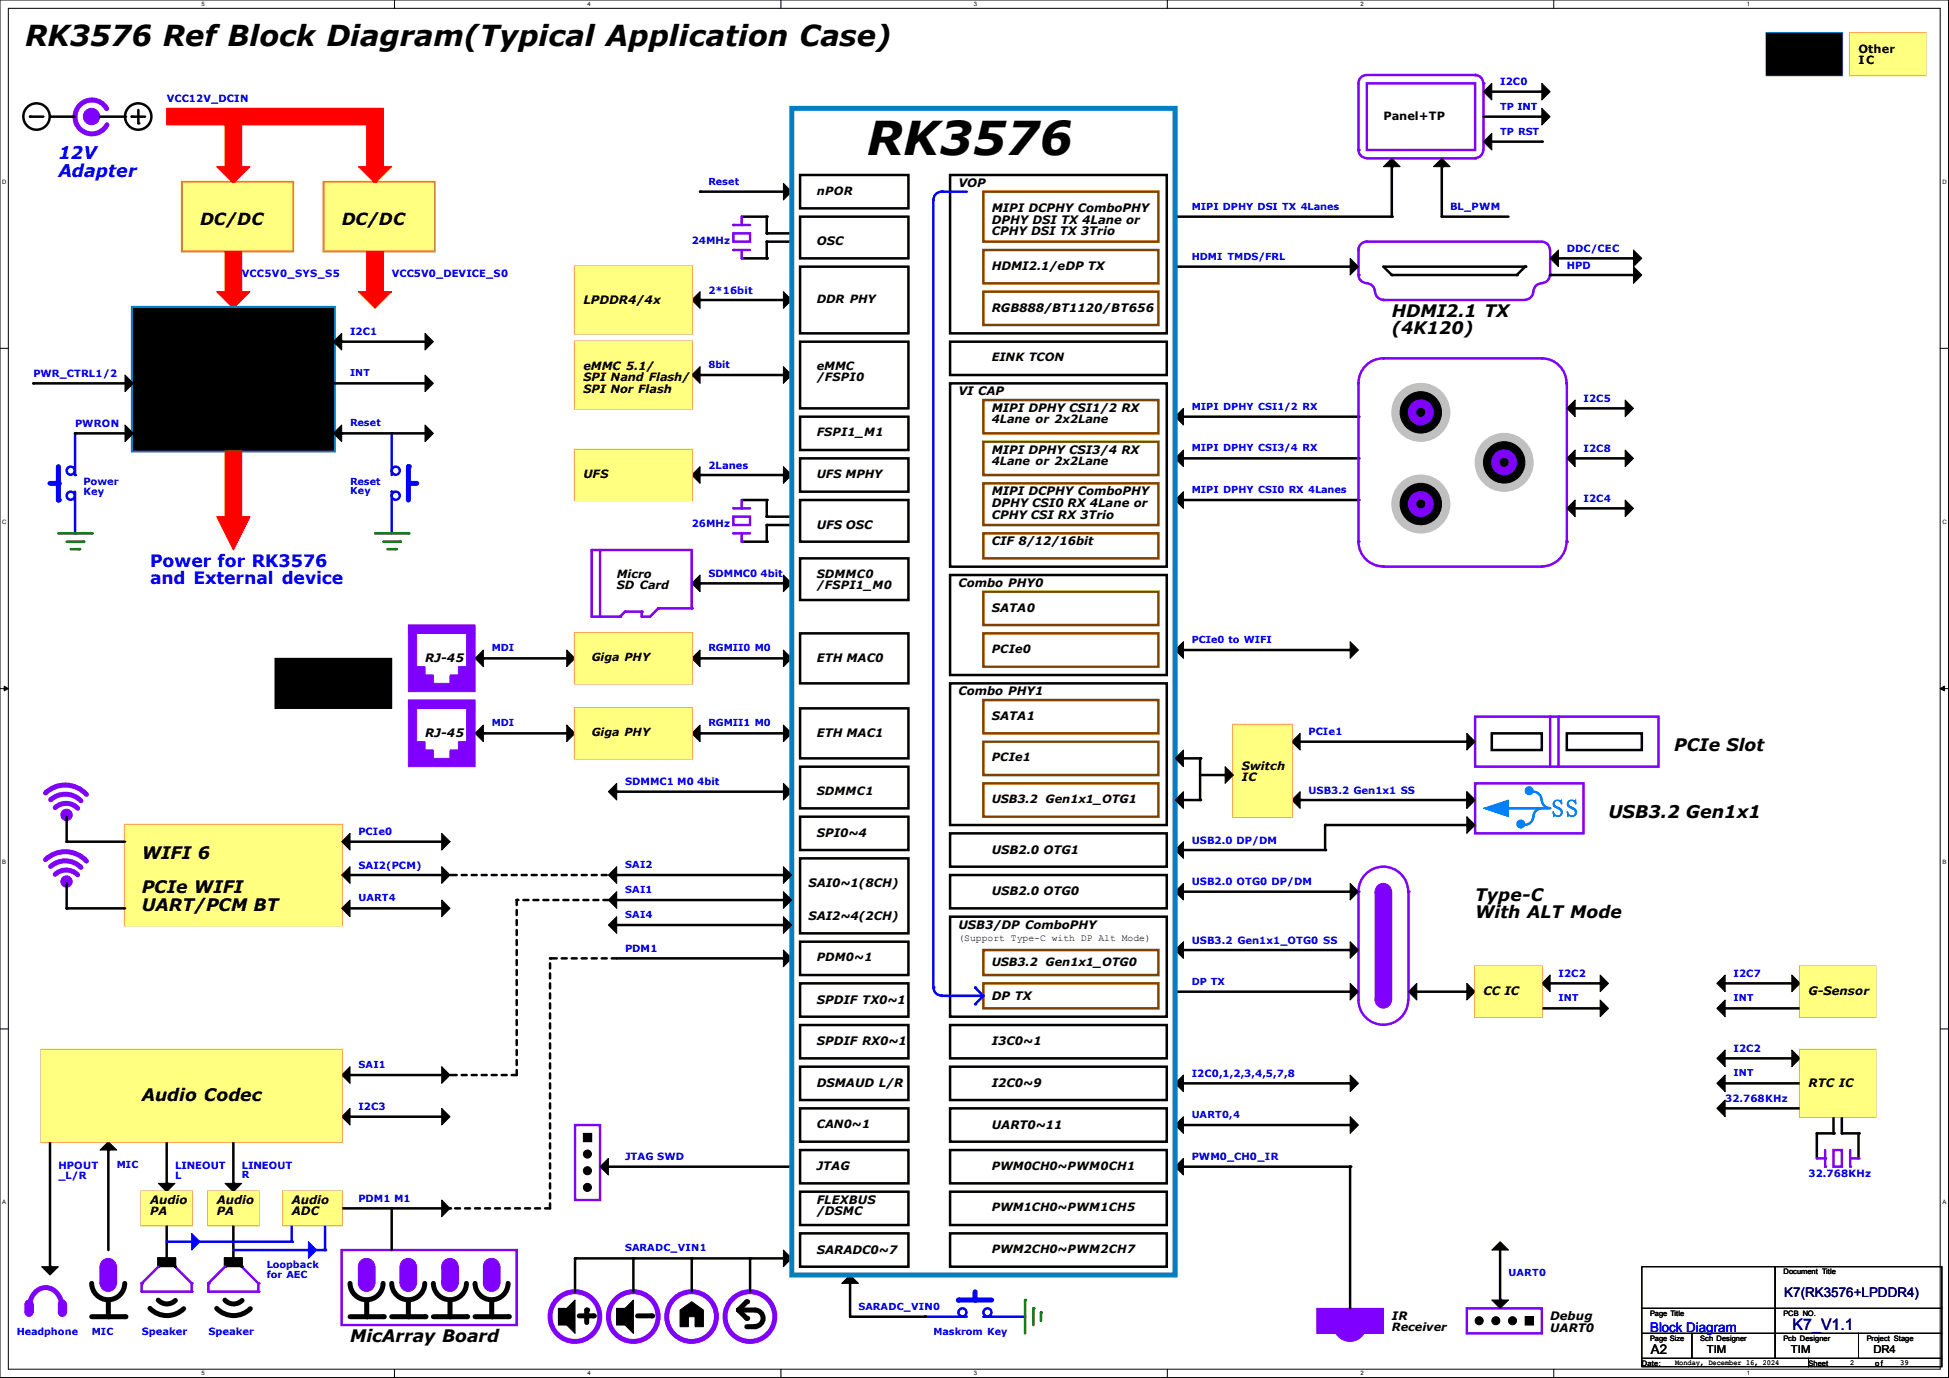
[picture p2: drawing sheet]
<svg xmlns="http://www.w3.org/2000/svg" width="297mm" height="210mm" viewBox="0 0 297 210" stroke-linecap="round" stroke-linejoin="round" font-family="sans-serif">
<defs><g id="words">
<text font-size="7.1" x="132.1" y="23.7">RK3576</text>
<text font-size="4.4" x="3.8" y="6.9">RK3576 Ref Block Diagram(Typical Application Case)</text>
<text font-size="3.7" fill="#0080ff" x="236.5" y="124.5">SS</text>
<g font-size="2.7" fill="#00f">
<text x="8.9" y="24.3">12V</text>
<text x="8.9" y="26.9">Adapter</text>
</g>
<text font-size="2.7" x="245.1" y="124.6">USB3.2 Gen1x1</text>
<g font-size="2.6">
<text x="212.1" y="48.3">HDMI2.1 TX</text>
<text x="212.1" y="51">(4K120)</text>
<text x="255.1" y="114.4">PCIe Slot</text>
<text x="21.6" y="130.9">WIFI 6</text>
<text x="21.6" y="136.1">PCIe WIFI</text>
<text x="224.8" y="137.2">Type-C</text>
<text x="21.6" y="138.8">UART/PCM BT</text>
<text x="224.8" y="139.9">With ALT Mode</text>
<text x="21.6" y="167.7">Audio Codec</text>
<text x="53.3" y="204.6">MicArray Board</text>
</g>
<g font-size="2.6" fill="#00f">
<text x="22.9" y="86.4">Power for RK3576</text>
<text x="22.9" y="89.1">and External device</text>
</g>
<g font-size="2.5">
<text x="30.5" y="34.3">DC/DC</text>
<text x="52.1" y="34.3">DC/DC</text>
</g>
<text font-size="2.4" fill="#0000a0" x="273.2" y="202.7">K7_V1.1</text>
<text font-size="2" fill="#000080" x="271.9" y="197.6">K7(RK3576+LPDDR4)</text>
<text font-size="2" fill="#00f" x="251.5" y="202.9">Block Diagram</text>
<text font-size="2" x="251.6" y="206.4">A2</text>
<g font-size="1.8">
<text x="146" y="28.5">VOP</text>
<text x="151.1" y="32.3">MIPI DCPHY ComboPHY</text>
<text x="151.1" y="34.1">DPHY DSI TX 4Lane or</text>
<text x="151.1" y="35.9">CPHY DSI TX 3Trio</text>
<text x="124.5" y="37.4">OSC</text>
<text x="151.1" y="41.2">HDMI2.1/eDP TX</text>
<text x="88.9" y="46.3">LPDDR4/4x</text>
<text x="151.1" y="47.5">RGB888/BT1120/BT656</text>
<text x="146" y="60.2">VI CAP</text>
<text x="151.1" y="62.8">MIPI DPHY CSI1/2 RX</text>
<text x="151.1" y="69.1">MIPI DPHY CSI3/4 RX</text>
<text x="151.1" y="75.5">MIPI DCPHY ComboPHY</text>
<text x="151.1" y="77.3">DPHY CSI0 RX 4Lane or</text>
<text x="124.5" y="80.6">UFS OSC</text>
<text x="151.1" y="79">CPHY CSI RX 3Trio</text>
<text x="151.1" y="83.1">CIF 8/12/16bit</text>
<text x="146" y="89.5">Combo PHY0</text>
<text x="151.1" y="93.3">SATA0</text>
<text x="64.8" y="100.9">RJ-45</text>
<text x="124.5" y="100.9">ETH MAC0</text>
<text x="146" y="106">Combo PHY1</text>
<text x="64.8" y="112.3">RJ-45</text>
<text x="124.5" y="112.3">ETH MAC1</text>
<text x="151.1" y="109.8">SATA1</text>
<text x="124.5" y="127.6">SPI0~4</text>
<text x="151.1" y="130.1">USB2.0 OTG1</text>
<text x="123.2" y="135.2">SAI0~1(8CH)</text>
<text x="151.1" y="136.4">USB2.0 OTG0</text>
<text x="123.2" y="140.3">SAI2~4(2CH)</text>
<text x="146" y="141.5">USB3/DP ComboPHY</text>
<text x="124.5" y="153">SPDIF TX0~1</text>
<text x="151.1" y="152.4">DP TX</text>
<text x="226.1" y="151.7">CC IC</text>
<text x="275.6" y="151.7">G-Sensor</text>
<text x="124.5" y="159.3">SPDIF RX0~1</text>
<text x="151.1" y="159.3">I3C0~1</text>
<text x="124.5" y="165.7">DSMAUD L/R</text>
<text x="151.1" y="165.7">I2C0~9</text>
<text x="275.6" y="165.7">RTC IC</text>
<text x="151.1" y="172">UART0~11</text>
<text x="124.5" y="178.4">JTAG</text>
<text x="22.9" y="183.4">Audio</text>
<text x="33" y="183.4">Audio</text>
<text x="44.4" y="183.4">Audio</text>
<text x="44.4" y="185.2">ADC</text>
<text x="124.5" y="183.4">FLEXBUS</text>
<text x="124.5" y="185.2">/DSMC</text>
<text x="124.5" y="191.1">SARADC0~7</text>
<text x="212.1" y="201.2">IR</text>
<text x="236.2" y="201.2">Debug</text>
<text x="236.2" y="203">UART0</text>
</g>
<g font-size="1.7">
<text x="283.2" y="8.1">Other</text>
<text x="283.2" y="9.8">IC</text>
<text x="210.8" y="18.2">Panel+TP</text>
<text x="124.5" y="29.7">nPOR</text>
<text x="124.5" y="46.2">DDR PHY</text>
<text x="88.9" y="56.3">eMMC 5.1/</text>
<text x="88.9" y="58.1">SPI Nand Flash/</text>
<text x="88.9" y="59.8">SPI Nor Flash</text>
<text x="124.5" y="56.3">eMMC</text>
<text x="124.5" y="58.1">/FSPI0</text>
<text x="151.1" y="55.1">EINK TCON</text>
<text x="151.1" y="64.5">4Lane or 2x2Lane</text>
<text x="124.5" y="66.5">FSPI1_M1</text>
<text x="151.1" y="70.8">4Lane or 2x2Lane</text>
<text x="88.9" y="72.9">UFS</text>
<text x="124.5" y="72.9">UFS MPHY</text>
<text x="94" y="88.1">Micro</text>
<text x="94" y="89.8">SD Card</text>
<text x="124.5" y="88.1">SDMMC0</text>
<text x="124.5" y="89.8">/FSPI1_M0</text>
<text x="90.2" y="100.8">Giga PHY</text>
<text x="151.1" y="99.5">PCIe0</text>
<text x="90.2" y="112.2">Giga PHY</text>
<text x="151.1" y="116">PCIe1</text>
<text x="189.2" y="117.3">Switch</text>
<text x="189.2" y="119">IC</text>
<text x="124.5" y="121.1">SDMMC1</text>
<text x="151.1" y="122.4">USB3.2 Gen1x1_OTG1</text>
<text x="124.5" y="146.5">PDM0~1</text>
<text x="151.1" y="147.3">USB3.2 Gen1x1_OTG0</text>
<text x="124.5" y="171.9">CAN0~1</text>
<text x="151.1" y="178.3">PWM0CH0~PWM0CH1</text>
<text x="22.9" y="185.1">PA</text>
<text x="33" y="185.1">PA</text>
<text x="151.1" y="184.6">PWM1CH0~PWM1CH5</text>
<text x="151.1" y="191">PWM2CH0~PWM2CH7</text>
<text x="212.1" y="202.9">Receiver</text>
<text x="260.1" y="206.2">TIM</text>
<text x="272.9" y="206.2">TIM</text>
<text x="285.5" y="206.2">DR4</text>
</g>
<g font-size="1.5" fill="#00f">
<text x="25.4" y="15.5">VCC12V_DCIN</text>
<text x="228.6" y="13">I2C0</text>
<text x="228.6" y="16.7">TP INT</text>
<text x="228.6" y="20.5">TP RST</text>
<text x="107.9" y="28.2">Reset</text>
<text x="181.6" y="32">MIPI DPHY DSI TX 4Lanes</text>
<text x="221" y="32">BL_PWM</text>
<text x="105.4" y="37.1">24MHz</text>
<text x="181.6" y="39.6">HDMI TMDS/FRL</text>
<text x="238.8" y="38.4">DDC/CEC</text>
<text x="238.8" y="40.9">HPD</text>
<text x="36.8" y="42.2">VCC5V0_SYS_S5</text>
<text x="59.7" y="42.2">VCC5V0_DEVICE_S0</text>
<text x="107.9" y="44.7">2*16bit</text>
<text x="53.3" y="51.1">I2C1</text>
<text x="5.1" y="57.4">PWR_CTRL1/2</text>
<text x="107.9" y="56.1">8bit</text>
<text x="11.4" y="65.1">PWRON</text>
<text x="53.3" y="65">Reset</text>
<text x="181.6" y="62.4">MIPI DPHY CSI1/2 RX</text>
<text x="241.3" y="61.3">I2C5</text>
<text x="107.9" y="71.4">2Lanes</text>
<text x="181.6" y="68.8">MIPI DPHY CSI3/4 RX</text>
<text x="241.3" y="68.9">I2C8</text>
<text x="12.7" y="74">Power</text>
<text x="12.7" y="75.5">Key</text>
<text x="53.3" y="73.9">Reset</text>
<text x="53.3" y="75.4">Key</text>
<text x="181.6" y="75.1">MIPI DPHY CSI0 RX 4Lanes</text>
<text x="241.3" y="76.5">I2C4</text>
<text x="105.4" y="80.3">26MHz</text>
<text x="107.9" y="87.9">SDMMC0</text>
<text x="115.9" y="87.9">4bit</text>
<text x="74.9" y="99.3">MDI</text>
<text x="107.9" y="99.3">RGMII0 M0</text>
<text x="181.6" y="98">PCIe0 to WIFI</text>
<text x="74.9" y="110.7">MDI</text>
<text x="107.9" y="110.7">RGMII1 M0</text>
<text x="199.4" y="112.1">PCIe1</text>
<text x="95.2" y="119.7">SDMMC1 M0</text>
<text x="106.3" y="119.7">4bit</text>
<text x="199.4" y="120.9">USB3.2 Gen1x1 SS</text>
<text x="54.6" y="127.3">PCIe0</text>
<text x="181.6" y="128.6">USB2.0 DP/DM</text>
<text x="54.6" y="132.4">SAI2(PCM)</text>
<text x="54.6" y="137.4">UART4</text>
<text x="95.2" y="136.1">SAI1</text>
<text x="95.2" y="132.3">SAI2</text>
<text x="181.6" y="134.9">USB2.0 OTG0 DP/DM</text>
<text x="95.2" y="139.9">SAI4</text>
<text x="181.6" y="143.8">USB3.2 Gen1x1_OTG0 SS</text>
<text x="95.2" y="145.1">PDM1</text>
<text x="237.5" y="148.9">I2C2</text>
<text x="264.2" y="148.9">I2C7</text>
<text x="181.6" y="150.1">DP TX</text>
<text x="264.2" y="160.3">I2C2</text>
<text x="54.6" y="162.8">SAI1</text>
<text x="181.6" y="164.1">I2C0,1,2,3,4,5,7,8</text>
<text x="262.9" y="167.9">32.768KHz</text>
<text x="54.6" y="169.2">I2C3</text>
<text x="181.6" y="170.4">UART0,4</text>
<text x="8.9" y="178.1">HPOUT</text>
<text x="8.9" y="179.6">_L/R</text>
<text x="17.8" y="178">MIC</text>
<text x="26.7" y="178.1">LINEOUT</text>
<text x="26.7" y="179.6">L</text>
<text x="36.8" y="178.1">LINEOUT</text>
<text x="36.8" y="179.5">R</text>
<text x="95.2" y="176.8">JTAG SWD</text>
<text x="181.6" y="176.8">PWM0_CH0_IR</text>
<text x="275.6" y="179.4">32.768KHz</text>
<text x="54.6" y="183.2">PDM1 M1</text>
<text x="95.2" y="190.7">SARADC_VIN1</text>
<text x="40.6" y="193.3">Loopback</text>
<text x="40.6" y="194.7">for AEC</text>
<text x="229.9" y="194.5">UART0</text>
<text x="2.5" y="203.4">Headphone</text>
<text x="14" y="203.4">MIC</text>
<text x="21.6" y="203.5">Speaker</text>
<text x="31.7" y="203.5">Speaker</text>
<text x="130.8" y="199.6">SARADC_VIN0</text>
<text x="142.2" y="203.4">Maskrom Key</text>
</g>
<text font-size="1.5" x="146" y="143.5">(Support Type-C with DP Alt Mode)</text>
<g font-size="1.4" fill="#00f">
<text x="53.3" y="57.3">INT</text>
<text x="237.5" y="152.6">INT</text>
<text x="264.2" y="152.6">INT</text>
<text x="264.2" y="164">INT</text>
</g>
<g font-size="1.1">
<text x="271.8" y="194.1">Document Title</text>
<text x="251.5" y="200.5">Page Title</text>
<text x="271.8" y="200.5">PCB NO.</text>
<text x="250.2" y="208.1">Date:</text>
<text x="251.5" y="204.3">Page Size</text>
<text x="255.3" y="208">Monday, December 16, 2024</text>
<text x="259.1" y="204.3">Sch Designer</text>
<text x="271.8" y="204.3">Pcb Designer</text>
<text x="275.6" y="208.1">Sheet</text>
<text x="281.9" y="208">2</text>
<text x="284.5" y="204.3">Project Stage</text>
<text x="285.8" y="208.1">o f</text>
<text x="289.6" y="208">39</text>
</g>
<g font-size=".9">
<text x="30.7" y=".9">5</text>
<text x="89.5" y=".9">4</text>
<text x="148.4" y=".9">3</text>
<text x="207.3" y=".9">2</text>
<text x="266.2" y=".9">1</text>
<text x=".3" y="28">D</text>
<text x="296" y="28">D</text>
<text x=".3" y="79.8">C</text>
<text x="296" y="79.8">C</text>
<text x=".3" y="131.7">B</text>
<text x="296" y="131.7">B</text>
<text x=".3" y="183.5">A</text>
<text x="296" y="183.5">A</text>
<text x="30.7" y="209.6">5</text>
<text x="89.5" y="209.6">4</text>
<text x="148.4" y="209.6">3</text>
<text x="207.3" y="209.6">2</text>
<text x="266.2" y="209.6">1</text>
</g>
</g></defs>
<g fill="none" stroke="#000" stroke-width=".15">
<path d="M0 0h296.9v209.9h-296.9zM1.3 1.3h294.4v207.4h-294.4zM60.1 0v1.3M119 0v1.3M177.9 0v1.3M236.8 0v1.3M0 53.1h1.3M295.7 53.1h1.2M0 104.9h1.3M.6 104.6l.7 .3-.7 .4zM295.7 104.9l.6-.3v.7zM295.7 104.9h1.2"/>
<path d="M0 156.8h1.3M295.7 156.8h1.2M60.1 208.7v1.2M119 208.7v1.2M177.9 208.7v1.2M236.8 208.7v1.2"/>
</g>
<path d="M.6 104.6l.7 .3-.7 .4zM295.7 104.9l.6-.3v.7z" fill="#000"/>
<path d="M113 33h3.8v2.6h3.8M113 39.4h3.8M116.8 36.8h3.8M121.9 26.7h16.5v5.1h-16.5zM121.9 33h16.5v6.4h-16.5z" fill="none" stroke="#000" stroke-width=".38"/>
<g fill="#000">
<circle cx="116.8" cy="36.8" r=".19"/>
<circle cx="116.8" cy="33" r=".19"/>
<circle cx="116.8" cy="35.6" r=".19"/>
<circle cx="116.8" cy="39.4" r=".19"/>
</g>
<path d="M111.8 34.3h2.5" fill="none" stroke="#8000ff" stroke-width=".38"/>
<circle cx="111.8" cy="34.3" r=".19" fill="#8000ff"/>
<path d="M116.8 36.8v2.6" fill="none" stroke="#000" stroke-width=".38"/>
<circle cx="116.8" cy="39.4" r=".19" fill="#000"/>
<path d="M111.8 38.1h2.5" fill="none" stroke="#8000ff" stroke-width=".38"/>
<circle cx="111.8" cy="38.1" r=".19" fill="#8000ff"/>
<path d="M113 33v1.3" fill="none" stroke="#8000ff" stroke-width=".38"/>
<circle cx="113" cy="34.3" r=".19" fill="#8000ff"/>
<path d="M113 38.1v1.3" fill="none" stroke="#8000ff" stroke-width=".38"/>
<circle cx="113" cy="39.4" r=".19" fill="#8000ff"/>
<path d="M111.8 35.6h2.5v1.2h-2.5zM111.8 77.5h2.5" fill="none" stroke="#8000ff" stroke-width=".38"/>
<path d="M106.7 29.2h12.7M106.7 45.7h12.7M106.7 57.2h12.7M121.9 40.6h16.5v10.2h-16.5zM121.9 52.1h16.5v10.1h-16.5zM106.7 72.4h12.7M113 76.2h3.8v2.5h3.8M121.9 63.5h16.5v5.1h-16.5zM121.9 69.8h16.5v5.1h-16.5zM113 82.5h3.8M116.8 80h3.8" fill="none" stroke="#000" stroke-width=".38"/>
<g fill="#000">
<circle cx="106.7" cy="29.2" r=".19"/>
<circle cx="106.7" cy="45.7" r=".19"/>
<circle cx="106.7" cy="57.1" r=".19"/>
<circle cx="106.7" cy="72.4" r=".19"/>
<circle cx="116.8" cy="76.2" r=".19"/>
<circle cx="116.8" cy="78.7" r=".19"/>
<circle cx="116.8" cy="80" r=".19"/>
<circle cx="116.8" cy="82.6" r=".19"/>
</g>
<g fill="#000">
<path d="M119.4 27.9l1.2 1.3-1.2 1.3z" fill-rule="evenodd"/>
<path d="M106.7 44.4v2.6l-1.3-1.3z" fill-rule="evenodd"/>
<path d="M105.4 57.2l1.3-1.3v2.5z" fill-rule="evenodd"/>
<path d="M119.4 44.4l1.2 1.3-1.2 1.3z" fill-rule="evenodd"/>
<path d="M119.4 55.9l1.2 1.3-1.2 1.2z" fill-rule="evenodd"/>
<path d="M105.4 72.4l1.3-1.3v2.6z" fill-rule="evenodd"/>
<path d="M119.4 71.1l1.2 1.3-1.2 1.3z" fill-rule="evenodd"/>
</g>
<path d="M119.4 27.9l1.2 1.3-1.2 1.3zM105.4 57.2l1.3-1.3v2.5zM106.7 44.4v2.6l-1.3-1.3zM119.4 44.4l1.2 1.3-1.2 1.3zM119.4 55.9l1.2 1.3-1.2 1.2zM105.4 72.4l1.3-1.3v2.6zM119.4 71.1l1.2 1.3-1.2 1.3z" fill="none" stroke="#000" stroke-width=".15"/>
<path d="M87.6 52.1h17.8v10.1h-17.8z" fill="none" stroke="#ff8040" stroke-width=".38"/>
<circle cx="111.8" cy="77.5" r=".19" fill="#8000ff"/>
<path d="M116.8 80v2.5" fill="none" stroke="#000" stroke-width=".38"/>
<circle cx="116.8" cy="82.6" r=".19" fill="#000"/>
<path d="M111.8 81.3h2.5" fill="none" stroke="#8000ff" stroke-width=".38"/>
<circle cx="111.8" cy="81.3" r=".19" fill="#8000ff"/>
<path d="M113 76.2v1.3" fill="none" stroke="#8000ff" stroke-width=".38"/>
<circle cx="113" cy="77.5" r=".19" fill="#8000ff"/>
<path d="M113 81.3v1.2" fill="none" stroke="#8000ff" stroke-width=".38"/>
<circle cx="113" cy="82.5" r=".19" fill="#8000ff"/>
<path d="M121.9 76.2h16.5v6.3h-16.5zM106.7 88.9h12.7M121.9 85.1h16.5v6.3h-16.5z" fill="none" stroke="#000" stroke-width=".38"/>
<path d="M111.8 78.7h2.5v1.3h-2.5zM105.4 83.8v8.9" fill="none" stroke="#8000ff" stroke-width=".38"/>
<circle cx="106.7" cy="88.9" r=".19" fill="#000"/>
<g fill="#000">
<path d="M105.4 88.9l1.3-1.3v2.6z" fill-rule="evenodd"/>
<path d="M119.4 87.6l1.2 1.3-1.2 1.3z" fill-rule="evenodd"/>
</g>
<path d="M105.4 88.9l1.3-1.3v2.6zM119.4 87.6l1.2 1.3-1.2 1.3z" fill="none" stroke="#000" stroke-width=".15"/>
<circle cx="105.4" cy="92.7" r=".19" fill="#8000ff"/>
<path d="M100.3 92.7h5.1" fill="none" stroke="#8000ff" stroke-width=".38"/>
<circle cx="100.3" cy="92.7" r=".19" fill="#8000ff"/>
<path d="M91.4 83.8v10.2" fill="none" stroke="#8000ff" stroke-width=".38"/>
<circle cx="91.4" cy="94" r=".19" fill="#8000ff"/>
<path d="M90.2 83.8h15.2" fill="none" stroke="#8000ff" stroke-width=".38"/>
<circle cx="90.2" cy="83.8" r=".19" fill="#8000ff"/>
<path d="M100.3 92.7l-1.2 1.3" fill="none" stroke="#8000ff" stroke-width=".38"/>
<circle cx="100.3" cy="92.7" r=".19" fill="#8000ff"/>
<path d="M95.2 93.2h2.6" fill="none" stroke="#8000ff" stroke-width=".38"/>
<circle cx="95.2" cy="93.2" r=".19" fill="#8000ff"/>
<path d="M97.8 94h1.3" fill="none" stroke="#8000ff" stroke-width=".38"/>
<circle cx="97.8" cy="94" r=".19" fill="#8000ff"/>
<path d="M97.8 93.2v.8" fill="none" stroke="#8000ff" stroke-width=".38"/>
<circle cx="97.8" cy="93.2" r=".19" fill="#8000ff"/>
<path d="M95.2 93.2l-.7 .8" fill="none" stroke="#8000ff" stroke-width=".38"/>
<circle cx="94.5" cy="94" r=".19" fill="#8000ff"/>
<path d="M90.2 94h4.3" fill="none" stroke="#8000ff" stroke-width=".38"/>
<circle cx="94.5" cy="94" r=".19" fill="#8000ff"/>
<path d="M90.2 83.8v10.2" fill="none" stroke="#8000ff" stroke-width=".38"/>
<circle cx="90.2" cy="94" r=".19" fill="#8000ff"/>
<path d="M121.9 96.5h16.5v7.6h-16.5zM73.7 100.3h12.7M106.7 100.3h12.7M121.9 107.9h16.5v7.7h-16.5z" fill="none" stroke="#000" stroke-width=".38"/>
<g fill="#000">
<circle cx="73.7" cy="100.3" r=".19"/>
<circle cx="106.7" cy="100.3" r=".19"/>
</g>
<g fill="#000">
<path d="M72.4 100.3l1.3-1.2v2.5z" fill-rule="evenodd"/>
<path d="M86.4 99.1l1.2 1.2-1.2 1.3z" fill-rule="evenodd"/>
<path d="M105.4 100.3l1.3-1.2v2.5z" fill-rule="evenodd"/>
<path d="M119.4 99.1l1.2 1.2-1.2 1.3z" fill-rule="evenodd"/>
</g>
<path d="M86.4 99.1l1.2 1.2-1.2 1.3zM119.4 99.1l1.2 1.2-1.2 1.3zM72.4 100.3l1.3-1.2v2.5zM105.4 100.3l1.3-1.2v2.5z" fill="none" stroke="#000" stroke-width=".15"/>
<path d="M62.2 95.2h10.2v1.3h-10.2z" fill-rule="evenodd" fill="#8000ff"/>
<path d="M62.2 95.2h10.2v1.3h-10.2z" fill="none" stroke="#8000ff" stroke-width=".15"/>
<path d="M62.2 96.5h1.3v5.1h1.3v1.3h1.2v1.2h2.6v-1.2h1.2v-1.3h1.3v-5.1h1.3v8.9h-10.2z" fill-rule="evenodd" fill="#8000ff"/>
<path d="M62.2 96.5h1.3v5.1h1.3v1.3h1.2v1.2h2.6v-1.2h1.2v-1.3h1.3v-5.1h1.3v8.9h-10.2z" fill="none" stroke="#8000ff" stroke-width=".15"/>
<path d="M62.2 106.7h10.2v1.2h-10.2z" fill-rule="evenodd" fill="#8000ff"/>
<path d="M62.2 106.7h10.2v1.2h-10.2z" fill="none" stroke="#8000ff" stroke-width=".15"/>
<path d="M73.7 111.8h12.7M106.7 111.8h12.7" fill="none" stroke="#000" stroke-width=".38"/>
<g fill="#000">
<circle cx="73.7" cy="111.8" r=".19"/>
<circle cx="106.7" cy="111.8" r=".19"/>
</g>
<g fill="#000">
<path d="M72.4 111.8l1.3-1.3v2.5z" fill-rule="evenodd"/>
<path d="M86.4 110.5l1.2 1.3-1.2 1.2z" fill-rule="evenodd"/>
<path d="M105.4 111.8l1.3-1.3v2.5z" fill-rule="evenodd"/>
<path d="M119.4 110.5l1.2 1.3-1.2 1.2z" fill-rule="evenodd"/>
</g>
<path d="M72.4 111.8l1.3-1.3v2.5zM86.4 110.5l1.2 1.3-1.2 1.2zM105.4 111.8l1.3-1.3v2.5zM119.4 110.5l1.2 1.3-1.2 1.2z" fill="none" stroke="#000" stroke-width=".15"/>
<path d="M62.2 107.9h1.3v5.1h1.3v1.3h1.2v1.3h2.6v-1.3h1.2v-1.3h1.3v-5.1h1.3v8.9h-10.2z" fill-rule="evenodd" fill="#8000ff"/>
<path d="M62.2 107.9h1.3v5.1h1.3v1.3h1.2v1.3h2.6v-1.3h1.2v-1.3h1.3v-5.1h1.3v8.9h-10.2z" fill="none" stroke="#8000ff" stroke-width=".15"/>
<g fill="none" stroke="#000" stroke-width=".38">
<path d="M121.9 124.5h16.5v5h-16.5zM121.9 130.8h16.5v11.4h-16.5zM121.9 143.5h16.5v5.1h-16.5zM121.9 149.9h16.5v5h-16.5zM121.9 156.2h16.5v5.1h-16.5zM144.8 156.2h33v5.1h-33zM121.9 162.6h16.5v5h-16.5zM121.9 168.9h16.5v5.1h-16.5zM121.9 175.3h16.5v5h-16.5zM144.8 162.6h33v5h-33zM144.8 168.9h33v5.1h-33zM144.8 175.3h33v5h-33z"/>
<path d="M121.9 188h16.5v5h-16.5zM121.9 181.6h16.5v5.1h-16.5zM144.8 181.6h33v5.1h-33zM144.8 188h33v5h-33z"/>
</g>
<path d="M87.6 40.6h17.8v10.2h-17.8zM87.6 68.6h17.8v7.6h-17.8z" fill="none" stroke="#ff8040" stroke-width=".38"/>
<path d="M209.5 135.9h2.6v16.5h-2.6z" fill-rule="evenodd" fill="#8000ff"/>
<path d="M209.5 135.9h2.6v16.5h-2.6z" fill="none" stroke="#8000ff" stroke-width=".15"/>
<path d="M180.3 63.5h26.7" fill="none" stroke="#000" stroke-width=".38"/>
<circle cx="207" cy="63.5" r=".19" fill="#000"/>
<g fill="#000">
<path d="M180.3 62.2v2.6l-1.2-1.3z" fill-rule="evenodd"/>
<path d="M180.3 68.6v2.5l-1.2-1.3z" fill-rule="evenodd"/>
<path d="M179.1 76.2l1.2-1.3v2.6z" fill-rule="evenodd"/>
</g>
<path d="M179.1 76.2l1.2-1.3v2.6zM180.3 62.2v2.6l-1.2-1.3zM180.3 68.6v2.5l-1.2-1.3z" fill="none" stroke="#000" stroke-width=".15"/>
<path d="M236.2 109.2v7.6" fill="none" stroke="#8000ff" stroke-width=".38"/>
<circle cx="236.2" cy="109.2" r=".19" fill="#8000ff"/>
<path d="M237.5 109.2v7.6" fill="none" stroke="#8000ff" stroke-width=".38"/>
<circle cx="237.5" cy="109.2" r=".19" fill="#8000ff"/>
<path d="M179.1 99.1l1.2-1.3v2.5z" fill-rule="evenodd" fill="#000"/>
<path d="M179.1 99.1l1.2-1.3v2.5z" fill="none" stroke="#000" stroke-width=".15"/>
<path d="M224.8 109.2h27.9v7.6h-27.9zM224.8 119.4h16.5v7.6h-16.5zM207 135.9a3.8 3.8 0 0 1 3.8-3.8 3.8 3.8 0 0 1 3.8 3.8M207 152.4a3.8 3.8 0 0 0 3.8 3.8 3.8 3.8 0 0 0 3.8-3.8" fill="none" stroke="#8000ff" stroke-width=".38"/>
<circle cx="233" cy="120.5" r=".61" fill="#0080ff"/>
<circle cx="233" cy="120.5" r=".61" fill="none" stroke="#0080ff" stroke-width=".15"/>
<path d="M229.9 123.2h6.3M233.7 120.6a1.25 1.25 0 0 1 1.2 1.3M234.9 121.9a1.25 1.25 0 0 0 1.3 1.2" fill="none" stroke="#0080ff" stroke-width=".38"/>
<circle cx="229.9" cy="123.2" r=".19" fill="#0080ff"/>
<path d="M226.1 123.2l3.8-1.3v2.6l-3.8-1.3h1.2z" fill-rule="evenodd" fill="#0080ff"/>
<path d="M226.1 123.2l3.8-1.3v2.6l-3.8-1.3h1.2z" fill="none" stroke="#0080ff" stroke-width=".15"/>
<path d="M234.9 123.2a1.25 1.25 0 0 0-1.2 1.3" fill="none" stroke="#0080ff" stroke-width=".38"/>
<circle cx="231.8" cy="125.6" r=".61" fill="#0080ff"/>
<circle cx="231.8" cy="125.6" r=".61" fill="none" stroke="#0080ff" stroke-width=".15"/>
<path d="M233.6 124.5a1.25 1.25 0 0 1-1.2 1.2" fill="none" stroke="#0080ff" stroke-width=".38"/>
<path d="M144.8 58.4h33v28h-33zM144.8 87.6h33v15.3h-33zM144.8 104.1h33v21.6h-33zM144.8 127h33v5.1h-33zM144.8 133.3h33v5.1h-33zM144.8 139.7h33v15.2h-33zM223.5 125.7h-21.6v3.8h-21.6" fill="none" stroke="#000" stroke-width=".38"/>
<g fill="#000">
<circle cx="201.9" cy="129.5" r=".19"/>
<circle cx="201.9" cy="125.7" r=".19"/>
<circle cx="223.5" cy="125.7" r=".19"/>
</g>
<g fill="#000">
<path d="M198.1 120.6v2.6l-1.3-1.3z" fill-rule="evenodd"/>
<path d="M223.5 120.6l1.3 1.3-1.3 1.3z" fill-rule="evenodd"/>
</g>
<path d="M198.1 120.6v2.6l-1.3-1.3zM223.5 120.6l1.3 1.3-1.3 1.3z" fill="none" stroke="#000" stroke-width=".15"/>
<path d="M149.9 61h26.6v5h-26.6zM149.9 73.7h26.6v6.3h-26.6zM149.9 67.3h26.6v5.1h-26.6zM149.9 90.2h26.6v5h-26.6zM149.9 96.5h26.6v5.1h-26.6zM149.9 81.3h26.6v3.8h-26.6zM149.9 113h26.6v5.1h-26.6zM149.9 119.4h26.6v5.1h-26.6zM149.9 106.7h26.6v5.1h-26.6zM149.9 144.8h26.6v3.8h-26.6zM149.9 149.9h26.6v3.8h-26.6z" fill="none" stroke="#804000" stroke-width=".38"/>
<circle cx="210.8" cy="135.9" r="1.25" fill="#8000ff"/>
<circle cx="210.8" cy="135.9" r="1.25" fill="none" stroke="#8000ff" stroke-width=".15"/>
<g fill="#000">
<path d="M179.1 129.5l1.2-1.2v2.5z" fill-rule="evenodd"/>
<path d="M179.1 135.9l1.2-1.3v2.6z" fill-rule="evenodd"/>
<path d="M223.5 124.5l1.3 1.2-1.3 1.3z" fill-rule="evenodd"/>
</g>
<path d="M179.1 129.5l1.2-1.2v2.5zM179.1 135.9l1.2-1.3v2.6zM223.5 124.5l1.3 1.2-1.3 1.3z" fill="none" stroke="#000" stroke-width=".15"/>
<path d="M180.3 135.9h25.4" fill="none" stroke="#000" stroke-width=".38"/>
<circle cx="205.7" cy="135.9" r=".19" fill="#000"/>
<path d="M207 135.9v16.5" fill="none" stroke="#8000ff" stroke-width=".38"/>
<circle cx="207" cy="135.9" r=".19" fill="#8000ff"/>
<path d="M205.7 134.6l1.3 1.3-1.3 1.3z" fill-rule="evenodd" fill="#000"/>
<path d="M205.7 134.6l1.3 1.3-1.3 1.3z" fill="none" stroke="#000" stroke-width=".15"/>
<path d="M180.3 144.8h25.4" fill="none" stroke="#000" stroke-width=".38"/>
<circle cx="205.7" cy="144.8" r=".19" fill="#000"/>
<path d="M143.5 151.8h6.4" fill="none" stroke="#00f" stroke-width=".38"/>
<circle cx="143.5" cy="151.8" r=".19" fill="#00f"/>
<path d="M214.6 135.9v16.5" fill="none" stroke="#8000ff" stroke-width=".38"/>
<circle cx="214.6" cy="135.9" r=".19" fill="#8000ff"/>
<path d="M179.1 151.1h26.6" fill="none" stroke="#000" stroke-width=".38"/>
<circle cx="205.7" cy="151.1" r=".19" fill="#000"/>
<path d="M179.1 144.8l1.2-1.3v2.5z" fill-rule="evenodd" fill="#000"/>
<path d="M179.1 144.8l1.2-1.3v2.5z" fill="none" stroke="#000" stroke-width=".15"/>
<circle cx="210.8" cy="152.4" r="1.25" fill="#8000ff"/>
<circle cx="210.8" cy="152.4" r="1.25" fill="none" stroke="#8000ff" stroke-width=".15"/>
<g fill="#000">
<path d="M205.7 143.5l1.3 1.3-1.3 1.2z" fill-rule="evenodd"/>
<path d="M205.7 149.9l1.3 1.2-1.3 1.3z" fill-rule="evenodd"/>
</g>
<path d="M205.7 143.5l1.3 1.3-1.3 1.2zM205.7 149.9l1.3 1.2-1.3 1.3z" fill="none" stroke="#000" stroke-width=".15"/>
<path d="M144.8 26.7h33v24.1h-33zM144.8 52.1h33v5.1h-33zM227.3 111.8h7.6v2.5h-7.6zM238.8 111.8h11.4v2.5h-11.4z" fill="none" stroke="#000" stroke-width=".38"/>
<path d="M149.9 38.1h26.6v5.1h-26.6zM149.9 29.2h26.6v7.6h-26.6zM149.9 44.4h26.6v5.1h-26.6z" fill="none" stroke="#804000" stroke-width=".38"/>
<path d="M142.2 30.5v120a1.25 1.25 0 0 0 1.3 1.2" fill="none" stroke="#00f" stroke-width=".38"/>
<circle cx="142.2" cy="150.5" r=".19" fill="#00f"/>
<path d="M147.3 29.2h-3.8a1.25 1.25 0 0 0-1.3 1.3" fill="none" stroke="#00f" stroke-width=".38"/>
<circle cx="143.5" cy="29.2" r=".19" fill="#00f"/>
<path d="M180.3 76.2h26.7" fill="none" stroke="#000" stroke-width=".38"/>
<circle cx="207" cy="76.2" r=".19" fill="#000"/>
<path d="M224.8 11.4h-16.5a1.25 1.25 0 0 0-1.3 1.3" fill="none" stroke="#8000ff" stroke-width=".38"/>
<circle cx="224.8" cy="11.4" r=".19" fill="#8000ff"/>
<path d="M207 12.7v10.2M224.8 11.4a1.25 1.25 0 0 1 1.2 1.3" fill="none" stroke="#8000ff" stroke-width=".38"/>
<circle cx="207" cy="22.9" r=".19" fill="#8000ff"/>
<path d="M227.3 14h7.6" fill="none" stroke="#000" stroke-width=".38"/>
<circle cx="234.9" cy="14" r=".19" fill="#000"/>
<path d="M226.1 12.7v10.2" fill="none" stroke="#8000ff" stroke-width=".38"/>
<circle cx="226.1" cy="12.7" r=".19" fill="#8000ff"/>
<path d="M226.1 17.8h8.8M227.3 21.6h7.6" fill="none" stroke="#000" stroke-width=".38"/>
<g fill="#000">
<circle cx="235" cy="17.8" r=".19"/>
<circle cx="234.9" cy="21.6" r=".19"/>
</g>
<g fill="#000">
<path d="M226.1 14l1.2-1.3v2.5z" fill-rule="evenodd"/>
<path d="M234.9 12.7l1.3 1.3-1.3 1.2z" fill-rule="evenodd"/>
</g>
<path d="M226.1 14l1.2-1.3v2.5zM234.9 12.7l1.3 1.3-1.3 1.2z" fill="none" stroke="#000" stroke-width=".15"/>
<path d="M207 22.9a1.25 1.25 0 0 0 1.3 1.2M208.3 24.1h16.5M226 22.9a1.25 1.25 0 0 1-1.2 1.2" fill="none" stroke="#8000ff" stroke-width=".38"/>
<circle cx="224.8" cy="24.1" r=".19" fill="#8000ff"/>
<g fill="#000">
<path d="M234.9 16.5l1.3 1.3-1.3 1.3z" fill-rule="evenodd"/>
<path d="M210.8 25.4l1.3-1.3 1.3 1.3z" fill-rule="evenodd"/>
<path d="M219.7 24.1l1.3 1.3h-2.6z" fill-rule="evenodd"/>
<path d="M226.1 21.6l1.2-1.3v2.6z" fill-rule="evenodd"/>
</g>
<path d="M234.9 16.5l1.3 1.3-1.3 1.3zM210.8 25.4l1.3-1.3 1.3 1.3zM219.7 24.1l1.3 1.3h-2.6zM226.1 21.6l1.2-1.3v2.6z" fill="none" stroke="#000" stroke-width=".15"/>
<path d="M208.3 12.7h16.5v10.2h-16.5zM208.3 36.8h26.6a1.25 1.25 0 0 1 1.3 1.3" fill="none" stroke="#8000ff" stroke-width=".38"/>
<path d="M212.1 25.4v7.6h-33M219.7 25.4v7.6h10.2M179.1 40.6h26.6" fill="none" stroke="#000" stroke-width=".38"/>
<g fill="#000">
<circle cx="212.1" cy="25.4" r=".19"/>
<circle cx="212.1" cy="33" r=".19"/>
<circle cx="219.7" cy="25.4" r=".19"/>
<circle cx="219.7" cy="33" r=".19"/>
<circle cx="205.7" cy="40.6" r=".19"/>
</g>
<circle cx="208.3" cy="36.8" r=".19" fill="#8000ff"/>
<path d="M210.8 45.7h21.6" fill="none" stroke="#8000ff" stroke-width=".38"/>
<circle cx="210.8" cy="45.7" r=".19" fill="#8000ff"/>
<path d="M210.8 40.6h21.6l-1.3 1.3h-19z" fill="none" stroke="#000" stroke-width=".38"/>
<g fill="#000">
<circle cx="212.1" cy="41.9" r=".19"/>
<circle cx="231.1" cy="41.9" r=".19"/>
<circle cx="232.4" cy="40.6" r=".19"/>
</g>
<path d="M208.3 36.8a1.25 1.25 0 0 0-1.3 1.3v3.8a1.25 1.25 0 0 0 1.3 1.2M208.3 43.2a1.25 1.25 0 0 1 1.2 1.2M209.5 44.4a1.25 1.25 0 0 0 1.3 1.3M233.6 44.4a1.25 1.25 0 0 1-1.2 1.3M234.9 43.2a1.25 1.25 0 0 0-1.2 1.2M236.2 41.9a1.25 1.25 0 0 1-1.3 1.2" fill="none" stroke="#8000ff" stroke-width=".38"/>
<circle cx="207" cy="41.9" r=".19" fill="#8000ff"/>
<path d="M236.2 38.1v3.8" fill="none" stroke="#8000ff" stroke-width=".38"/>
<circle cx="236.2" cy="41.9" r=".19" fill="#8000ff"/>
<g fill="#000">
<path d="M236.2 39.4l1.3-1.3v2.5z" fill-rule="evenodd"/>
<path d="M248.9 38.1l1.3 1.3-1.3 1.2z" fill-rule="evenodd"/>
<path d="M205.7 39.4l1.3 1.2-1.3 1.3z" fill-rule="evenodd"/>
<path d="M248.9 40.6l1.3 1.3-1.3 1.3z" fill-rule="evenodd"/>
<path d="M119.4 144.8l1.2 1.2-1.2 1.3z" fill-rule="evenodd"/>
<path d="M215.9 149.9v2.5l-1.3-1.3z" fill-rule="evenodd"/>
<path d="M223.5 149.9l1.3 1.2-1.3 1.3z" fill-rule="evenodd"/>
<path d="M236.2 148.6v2.5l-1.3-1.2z" fill-rule="evenodd"/>
<path d="M243.8 148.6l1.3 1.3-1.3 1.2z" fill-rule="evenodd"/>
<path d="M243.8 152.4l1.3 1.3-1.3 1.2z" fill-rule="evenodd"/>
<path d="M179.1 165.1l1.2-1.3v2.6z" fill-rule="evenodd"/>
<path d="M179.1 171.4l1.2-1.2v2.5z" fill-rule="evenodd"/>
<path d="M179.1 177.8l1.2-1.3v2.6z" fill-rule="evenodd"/>
<path d="M205.7 163.8l1.3 1.3-1.3 1.3z" fill-rule="evenodd"/>
<path d="M205.7 170.2l1.3 1.2-1.3 1.3z" fill-rule="evenodd"/>
<path d="M119.4 190.5l1.2 1.3-1.2 1.2z" fill-rule="evenodd"/>
</g>
<g fill="none" stroke="#000" stroke-width=".15">
<path d="M205.7 39.4l1.3 1.2-1.3 1.3zM236.2 39.4l1.3-1.3v2.5zM248.9 38.1l1.3 1.3-1.3 1.2zM248.9 40.6l1.3 1.3-1.3 1.3zM119.4 144.8l1.2 1.2-1.2 1.3zM215.9 149.9v2.5l-1.3-1.3zM223.5 149.9l1.3 1.2-1.3 1.3zM236.2 148.6v2.5l-1.3-1.2zM243.8 148.6l1.3 1.3-1.3 1.2zM243.8 152.4l1.3 1.3-1.3 1.2zM179.1 165.1l1.2-1.3v2.6zM179.1 171.4l1.2-1.2v2.5z"/>
<path d="M179.1 177.8l1.2-1.3v2.6zM205.7 163.8l1.3 1.3-1.3 1.3zM205.7 170.2l1.3 1.2-1.3 1.3zM119.4 190.5l1.2 1.3-1.2 1.2z"/>
</g>
<path d="M224.8 147.3h10.1v7.6h-10.1zM274.3 160h11.5v10.2h-11.5z" fill="none" stroke="#ff8040" stroke-width=".38"/>
<g fill="none" stroke="#000" stroke-width=".38">
<path d="M237.5 39.4h11.4M236.2 41.9h12.7M94 146h25.4M215.9 151.1h7.6M234.9 153.7h8.9M236.2 149.9h7.6M92.7 177.8h27.9M180.3 165.1h25.4M180.3 171.4h25.4M180.3 177.8h25.4M279.4 170.2v2.5h-2.5v3.8M280.7 170.2v2.5"/>
<path d="M283.2 172.7v3.8"/>
</g>
<g fill="#000">
<circle cx="248.9" cy="39.4" r=".19"/>
<circle cx="236.2" cy="41.9" r=".19"/>
<circle cx="119.4" cy="146" r=".19"/>
<circle cx="223.5" cy="151.1" r=".19"/>
<circle cx="243.8" cy="153.7" r=".19"/>
<circle cx="243.8" cy="149.9" r=".19"/>
<circle cx="120.6" cy="177.8" r=".19"/>
<circle cx="205.7" cy="165.1" r=".19"/>
<circle cx="205.7" cy="171.4" r=".19"/>
<circle cx="205.7" cy="177.8" r=".19"/>
<circle cx="276.9" cy="172.7" r=".19"/>
<circle cx="279.4" cy="172.7" r=".19"/>
<circle cx="280.7" cy="172.7" r=".19"/>
<circle cx="283.2" cy="172.7" r=".19"/>
</g>
<path d="M278.1 175.3v2.5M279.4 175.3h1.3v2.5h-1.3z" fill="none" stroke="#8000ff" stroke-width=".38"/>
<circle cx="278.1" cy="177.8" r=".19" fill="#8000ff"/>
<path d="M280.7 172.7h2.5" fill="none" stroke="#000" stroke-width=".38"/>
<circle cx="283.2" cy="172.7" r=".19" fill="#000"/>
<path d="M281.9 175.3v2.5" fill="none" stroke="#8000ff" stroke-width=".38"/>
<circle cx="281.9" cy="177.8" r=".19" fill="#8000ff"/>
<path d="M276.9 176.5h1.2" fill="none" stroke="#8000ff" stroke-width=".38"/>
<circle cx="278.1" cy="176.5" r=".19" fill="#8000ff"/>
<path d="M281.9 176.5h1.3" fill="none" stroke="#8000ff" stroke-width=".38"/>
<circle cx="283.2" cy="176.5" r=".19" fill="#8000ff"/>
<path d="M27.9 27.9h16.5v10.2h-16.5z" fill="none" stroke="#ff8000" stroke-width=".76"/>
<path d="M33 44.4h5.1l-2.5 2.6z" fill-rule="evenodd" fill="#f00"/>
<path d="M33 44.4h5.1l-2.5 2.6z" fill="none" stroke="#f00" stroke-width=".15"/>
<path d="M34.3 38.1h2.5v6.3h-2.5z" fill-rule="evenodd" fill="#f00"/>
<path d="M34.3 38.1h2.5v6.3h-2.5z" fill="none" stroke="#f00" stroke-width=".15"/>
<path d="M20.3 47h30.5v21.6h-30.5z" fill="none" stroke="#0080c0" stroke-width=".76"/>
<g fill="none" stroke="#00f" stroke-width=".38">
<path d="M59.7 74.9v6.4"/>
<circle cx="60.3" cy="75.5" r=".61"/>
</g>
<circle cx="59.7" cy="74.9" r=".19" fill="#00f"/>
<path d="M62.2 73.7h1.3" fill="none" stroke="#00f" stroke-width=".76"/>
<circle cx="62.2" cy="73.7" r=".38" fill="#00f"/>
<path d="M62.2 71.1v5.1" fill="none" stroke="#00f" stroke-width=".76"/>
<circle cx="62.2" cy="71.1" r=".38" fill="#00f"/>
<g fill="none" stroke="#00f" stroke-width=".38">
<path d="M59.7 66v6.4"/>
<circle cx="60.3" cy="71.7" r=".61"/>
</g>
<circle cx="59.7" cy="66" r=".19" fill="#00f"/>
<path d="M57.1 81.3h5.1" fill="none" stroke="#008000" stroke-width=".38"/>
<circle cx="62.2" cy="81.3" r=".19" fill="#008000"/>
<path d="M58.4 82.5h2.6" fill="none" stroke="#008000" stroke-width=".38"/>
<circle cx="61" cy="82.5" r=".19" fill="#008000"/>
<path d="M59.1 83.7h1.2" fill="none" stroke="#008000" stroke-width=".38"/>
<circle cx="60.3" cy="83.7" r=".19" fill="#008000"/>
<path d="M52.1 66h12.7" fill="none" stroke="#000" stroke-width=".38"/>
<circle cx="52.1" cy="66" r=".19" fill="#000"/>
<g fill="#000">
<path d="M52.1 64.8v2.5l-1.3-1.3z" fill-rule="evenodd"/>
<path d="M64.8 64.8l1.2 1.2-1.2 1.3z" fill-rule="evenodd"/>
</g>
<path d="M52.1 64.8v2.5l-1.3-1.3zM64.8 64.8l1.2 1.2-1.2 1.3z" fill="none" stroke="#000" stroke-width=".15"/>
<g fill="none" stroke="#00f" stroke-width=".38">
<path d="M11.4 66v6.4"/>
<circle cx="10.8" cy="71.7" r=".61"/>
</g>
<circle cx="11.4" cy="72.4" r=".19" fill="#00f"/>
<path d="M7.6 73.7h1.3" fill="none" stroke="#00f" stroke-width=".76"/>
<circle cx="8.9" cy="73.7" r=".38" fill="#00f"/>
<path d="M8.9 71.1v5.1" fill="none" stroke="#00f" stroke-width=".76"/>
<circle cx="8.9" cy="76.2" r=".38" fill="#00f"/>
<g fill="none" stroke="#00f" stroke-width=".38">
<path d="M11.4 74.9v6.4"/>
<circle cx="10.8" cy="75.5" r=".61"/>
</g>
<circle cx="11.4" cy="81.3" r=".19" fill="#00f"/>
<path d="M19 64.8l1.3 1.2-1.3 1.3z" fill-rule="evenodd" fill="#000"/>
<path d="M19 64.8l1.3 1.2-1.3 1.3z" fill="none" stroke="#000" stroke-width=".15"/>
<path d="M8.9 81.3h5.1" fill="none" stroke="#008000" stroke-width=".38"/>
<circle cx="14" cy="81.3" r=".19" fill="#008000"/>
<path d="M11.4 66h7.6" fill="none" stroke="#000" stroke-width=".38"/>
<circle cx="11.4" cy="66" r=".19" fill="#000"/>
<path d="M10.2 82.5h2.5" fill="none" stroke="#008000" stroke-width=".38"/>
<circle cx="12.7" cy="82.6" r=".19" fill="#008000"/>
<path d="M10.8 83.7h1.3" fill="none" stroke="#008000" stroke-width=".38"/>
<circle cx="12.1" cy="83.7" r=".19" fill="#008000"/>
<path d="M5.1 58.4h13.9M50.8 58.4h14M52.1 52.1h12.7" fill="none" stroke="#000" stroke-width=".38"/>
<g fill="#000">
<circle cx="5.1" cy="58.4" r=".19"/>
<circle cx="50.8" cy="58.4" r=".19"/>
<circle cx="52.1" cy="52.1" r=".19"/>
</g>
<g fill="#000">
<path d="M19 57.2l1.3 1.2-1.3 1.3z" fill-rule="evenodd"/>
<path d="M52.1 50.8v2.5l-1.3-1.2z" fill-rule="evenodd"/>
<path d="M64.8 57.2l1.2 1.2-1.2 1.3z" fill-rule="evenodd"/>
<path d="M64.8 50.8l1.2 1.3-1.2 1.2z" fill-rule="evenodd"/>
</g>
<path d="M19 57.2l1.3 1.2-1.3 1.3zM52.1 50.8v2.5l-1.3-1.2zM64.8 57.2l1.2 1.2-1.2 1.3zM64.8 50.8l1.2 1.3-1.2 1.2z" fill="none" stroke="#000" stroke-width=".15"/>
<path d="M33 78.7h5.1l-2.5 5.1z" fill-rule="evenodd" fill="#f00"/>
<path d="M33 78.7h5.1l-2.5 5.1z" fill="none" stroke="#f00" stroke-width=".15"/>
<path d="M34.3 68.6h2.5v10.1h-2.5z" fill-rule="evenodd" fill="#f00"/>
<path d="M34.3 68.6h2.5v10.1h-2.5z" fill="none" stroke="#f00" stroke-width=".15"/>
<path d="M49.5 27.9h16.5v10.2h-16.5z" fill="none" stroke="#ff8000" stroke-width=".76"/>
<path d="M33 25.4h5.1l-2.5 2.5z" fill-rule="evenodd" fill="#f00"/>
<path d="M33 25.4h5.1l-2.5 2.5z" fill="none" stroke="#f00" stroke-width=".15"/>
<path d="M34.3 19.1h2.5v6.3h-2.5z" fill-rule="evenodd" fill="#f00"/>
<path d="M34.3 19.1h2.5v6.3h-2.5z" fill="none" stroke="#f00" stroke-width=".15"/>
<path d="M25.4 16.5h33v2.6h-33z" fill-rule="evenodd" fill="#f00"/>
<path d="M25.4 16.5h33v2.6h-33z" fill="none" stroke="#f00" stroke-width=".15"/>
<g fill="none" stroke="#000" stroke-width=".38">
<circle cx="5.6" cy="17.8" r="2.01"/>
<circle cx="21.1" cy="17.8" r="2.01"/>
</g>
<path d="M16.3 16.6a2.58 2.58 0 0 0-4-.7 2.58 2.58 0 0 0 .1 3.9 2.58 2.58 0 0 0 3.9-.8" fill="none" stroke="#8000ff" stroke-width=".76"/>
<circle cx="13.9" cy="17.8" r="1.25" fill="#8000ff"/>
<circle cx="13.9" cy="17.8" r="1.25" fill="none" stroke="#8000ff" stroke-width=".15"/>
<path d="M4.6 17.8h2M7.6 17.8h3.8M15.2 17.8h3.8M20.1 17.8h2M21.1 16.8v2" fill="none" stroke="#000" stroke-width=".38"/>
<g fill="#000">
<circle cx="4.6" cy="17.8" r=".19"/>
<circle cx="7.6" cy="17.8" r=".19"/>
<circle cx="19.1" cy="17.8" r=".19"/>
<circle cx="20.1" cy="17.8" r=".19"/>
<circle cx="21.1" cy="18.8" r=".19"/>
</g>
<path d="M54.6 25.4h5.1l-2.6 2.5z" fill-rule="evenodd" fill="#f00"/>
<path d="M54.6 25.4h5.1l-2.6 2.5z" fill="none" stroke="#f00" stroke-width=".15"/>
<path d="M55.9 19.1h2.5v6.3h-2.5z" fill-rule="evenodd" fill="#f00"/>
<path d="M55.9 19.1h2.5v6.3h-2.5z" fill="none" stroke="#f00" stroke-width=".15"/>
<path d="M54.6 44.4h5.1l-2.6 2.6z" fill-rule="evenodd" fill="#f00"/>
<path d="M54.6 44.4h5.1l-2.6 2.6z" fill="none" stroke="#f00" stroke-width=".15"/>
<path d="M55.9 38.1h2.5v6.3h-2.5z" fill-rule="evenodd" fill="#f00"/>
<path d="M55.9 38.1h2.5v6.3h-2.5z" fill="none" stroke="#f00" stroke-width=".15"/>
<path d="M281.9 5.1h11.5v6.3h-11.5zM188 110.5h8.8v14h-8.8zM274.3 147.3h11.5v7.6h-11.5zM6.3 160h45.8v14h-45.8z" fill="none" stroke="#ff8040" stroke-width=".38"/>
<path d="M180.3 99.1h25.4M198.1 113h25.4M198.1 121.9h25.4M7.6 174v19M53.3 163.8h14M53.3 170.2h14M96.5 191.8v5M105.4 191.8v5M114.3 191.8v5M119.4 191.8h-31.8v5" fill="none" stroke="#000" stroke-width=".38"/>
<g fill="#000">
<circle cx="205.7" cy="99.1" r=".19"/>
<circle cx="223.5" cy="113" r=".19"/>
<circle cx="198.1" cy="121.9" r=".19"/>
<circle cx="67.3" cy="170.2" r=".19"/>
<circle cx="67.3" cy="163.8" r=".19"/>
<circle cx="7.6" cy="193" r=".19"/>
<circle cx="87.6" cy="191.8" r=".19"/>
<circle cx="89.4" cy="199.6" r=".38"/>
<circle cx="96.5" cy="191.8" r=".19"/>
<circle cx="105.4" cy="191.8" r=".19"/>
<circle cx="112.5" cy="199.6" r=".38"/>
<circle cx="113.8" cy="198.4" r=".38"/>
<circle cx="114.3" cy="191.8" r=".19"/>
<circle cx="90.4" cy="200.5" r=".38"/>
<circle cx="99.3" cy="200.5" r=".38"/>
<circle cx="113.8" cy="200.9" r=".38"/>
<circle cx="115.1" cy="202.2" r=".38"/>
</g>
<g fill="#000">
<path d="M205.7 97.8l1.3 1.3-1.3 1.2z" fill-rule="evenodd"/>
<path d="M198.1 111.8v2.5l-1.3-1.3z" fill-rule="evenodd"/>
<path d="M223.5 111.8l1.3 1.2-1.3 1.3z" fill-rule="evenodd"/>
<path d="M223.5 120.6l1.3 1.3-1.3 1.3z" fill-rule="evenodd"/>
<path d="M52.1 163.8l1.2-1.2v2.5z" fill-rule="evenodd"/>
<path d="M53.3 168.9v2.5l-1.2-1.2z" fill-rule="evenodd"/>
<path d="M67.3 162.6l1.3 1.2-1.3 1.3z" fill-rule="evenodd"/>
<path d="M67.3 168.9l1.3 1.3-1.3 1.2z" fill-rule="evenodd"/>
<path d="M6.3 193h2.6l-1.3 1.3z" fill-rule="evenodd"/>
<path d="M85.1 199.4h1.3v2.5h-1.3z" fill-rule="evenodd"/>
<path d="M87.6 198.1v5.1l-1.2-1.3v-2.5z" fill-rule="evenodd"/>
<path d="M94 199.4h1.2v2.5h-1.2z" fill-rule="evenodd"/>
<path d="M95.2 199.4l1.3-1.3v5.1l-1.3-1.3z" fill-rule="evenodd"/>
<path d="M103.6 199.6l1.8-1.2 1.8 1.2v2.6h-1.3v-1.5h-1v1.5h-1.3z" fill-rule="evenodd"/>
</g>
<g fill="none" stroke="#000" stroke-width=".15">
<path d="M205.7 97.8l1.3 1.3-1.3 1.2zM198.1 111.8v2.5l-1.3-1.3zM223.5 111.8l1.3 1.2-1.3 1.3zM223.5 120.6l1.3 1.3-1.3 1.3zM52.1 163.8l1.2-1.2v2.5zM53.3 168.9v2.5l-1.2-1.2zM67.3 162.6l1.3 1.2-1.3 1.3zM67.3 168.9l1.3 1.3-1.3 1.2zM6.3 193h2.6l-1.3 1.3zM85.1 199.4h1.3v2.5h-1.3zM87.6 198.1v5.1l-1.2-1.3v-2.5zM94 199.4h1.2v2.5h-1.2z"/>
<path d="M95.2 199.4l1.3-1.3v5.1l-1.3-1.3zM103.6 199.6l1.8-1.2 1.8 1.2v2.6h-1.3v-1.5h-1v1.5h-1.3z"/>
</g>
<path d="M269.2 5.1h11.5v6.3h-11.5z" fill="none" stroke="#0080c0" stroke-width=".38"/>
<g fill="none" stroke="#8000ff" stroke-width=".76">
<circle cx="87.6" cy="200.6" r="3.8"/>
<circle cx="96.5" cy="200.6" r="3.8"/>
<circle cx="105.4" cy="200.6" r="3.8"/>
<circle cx="114.3" cy="200.6" r="3.8"/>
</g>
<path d="M89.4 199.6v1.9M112.5 199.6h2.6a1.25 1.25 0 0 1 1.2 1.3 1.25 1.25 0 0 1-1.2 1.2M112.5 199.6l1.3 1.3M113.8 198.4l-1.3 1.2M88.3 200.5h2.1M97.2 200.5h2.1M113.8 202.2h1.3" fill="none" stroke="#000" stroke-width=".76"/>
<circle cx="205.7" cy="201.9" r="2.52" fill="#8000ff"/>
<circle cx="205.7" cy="201.9" r="2.52" fill="none" stroke="#8000ff" stroke-width=".15"/>
<g fill="#000">
<path d="M232.4 200.7h1.3v1.2h-1.3z" fill-rule="evenodd"/>
<circle cx="225.4" cy="201.3" r=".61"/>
<circle cx="227.9" cy="201.3" r=".61"/>
<circle cx="230.5" cy="201.3" r=".61"/>
</g>
<g fill="none" stroke="#000" stroke-width=".15">
<path d="M232.4 200.7h1.3v1.2h-1.3z"/>
<circle cx="225.4" cy="201.3" r=".61"/>
<circle cx="227.9" cy="201.3" r=".61"/>
<circle cx="230.5" cy="201.3" r=".61"/>
</g>
<path d="M223.5 199.4h11.4v3.8h-11.4z" fill="none" stroke="#8000ff" stroke-width=".38"/>
<path d="M200.7 199.4h10.1v3.8h-10.1z" fill-rule="evenodd" fill="#8000ff"/>
<path d="M200.7 199.4h10.1v3.8h-10.1z" fill="none" stroke="#8000ff" stroke-width=".15"/>
<path d="M262.9 153.7h11.4M262.9 149.9h10.1M25.4 174v6.3M35.6 174v6.3M205.7 177.8v21.6M262.9 165.1h11.4M262.9 161.3h10.1M262.9 168.9h11.4M228.6 190.5v7.6" fill="none" stroke="#000" stroke-width=".38"/>
<g fill="#000">
<circle cx="273" cy="149.9" r=".19"/>
<circle cx="274.3" cy="153.7" r=".19"/>
<circle cx="205.7" cy="177.8" r=".19"/>
<circle cx="273" cy="161.3" r=".19"/>
<circle cx="274.3" cy="165.1" r=".19"/>
<circle cx="274.3" cy="168.9" r=".19"/>
<circle cx="25.4" cy="180.3" r=".19"/>
<circle cx="35.6" cy="180.3" r=".19"/>
<circle cx="228.6" cy="198.1" r=".19"/>
</g>
<g fill="#000">
<path d="M261.6 149.9l1.3-1.3v2.5z" fill-rule="evenodd"/>
<path d="M273 148.6l1.3 1.3-1.3 1.2z" fill-rule="evenodd"/>
<path d="M261.6 161.3l1.3-1.3v2.6z" fill-rule="evenodd"/>
<path d="M273 160l1.3 1.3-1.3 1.3z" fill-rule="evenodd"/>
<path d="M24.1 180.3h2.6l-1.3 1.3z" fill-rule="evenodd"/>
<path d="M24.1 191.8h2.6v1.2h-2.6z" fill-rule="evenodd"/>
<path d="M34.3 180.3h2.5l-1.2 1.3z" fill-rule="evenodd"/>
<path d="M34.3 191.8h2.5v1.2h-2.5z" fill-rule="evenodd"/>
<path d="M228.6 189.2l1.3 1.3h-2.6z" fill-rule="evenodd"/>
<path d="M227.3 198.1h2.6l-1.3 1.3z" fill-rule="evenodd"/>
</g>
<path d="M261.6 149.9l1.3-1.3v2.5zM273 148.6l1.3 1.3-1.3 1.2zM261.6 161.3l1.3-1.3v2.6zM273 160l1.3 1.3-1.3 1.3zM24.1 191.8h2.6v1.2h-2.6zM24.1 180.3h2.6l-1.3 1.3zM34.3 191.8h2.5v1.2h-2.5zM34.3 180.3h2.5l-1.2 1.3zM227.3 198.1h2.6l-1.3 1.3zM228.6 189.2l1.3 1.3h-2.6z" fill="none" stroke="#000" stroke-width=".15"/>
<path d="M21.6 181.6h7.6v5.1h-7.6zM31.7 181.6h7.7v5.1h-7.7z" fill="none" stroke="#ff8040" stroke-width=".38"/>
<path d="M26.7 193l2.5 2.6" fill="none" stroke="#8000ff" stroke-width=".38"/>
<circle cx="29.2" cy="195.6" r=".19" fill="#8000ff"/>
<path d="M29.2 195.6v1.2" fill="none" stroke="#8000ff" stroke-width=".38"/>
<circle cx="29.2" cy="196.9" r=".19" fill="#8000ff"/>
<path d="M21.6 196.8h7.6" fill="none" stroke="#8000ff" stroke-width=".38"/>
<circle cx="21.6" cy="196.9" r=".19" fill="#8000ff"/>
<path d="M36.8 193l2.6 2.6" fill="none" stroke="#8000ff" stroke-width=".38"/>
<circle cx="39.4" cy="195.6" r=".19" fill="#8000ff"/>
<path d="M39.4 195.6v1.2" fill="none" stroke="#8000ff" stroke-width=".38"/>
<circle cx="39.4" cy="196.9" r=".19" fill="#8000ff"/>
<path d="M31.7 196.8h7.7" fill="none" stroke="#8000ff" stroke-width=".38"/>
<circle cx="31.7" cy="196.9" r=".19" fill="#8000ff"/>
<path d="M24.1 193v-1.2h2.6v1.2M34.3 191.8h2.5v1.2" fill="none" stroke="#000" stroke-width=".38"/>
<g fill="#000">
<circle cx="24.1" cy="191.8" r=".19"/>
<circle cx="24.1" cy="193" r=".19"/>
<circle cx="26.7" cy="193" r=".19"/>
<circle cx="34.3" cy="191.8" r=".19"/>
<circle cx="36.8" cy="193" r=".19"/>
</g>
<path d="M22.9 199.4a3.6 3.6 0 0 0 5.1 0M24.1 198.1a1.82 1.82 0 0 0 2.6 .1M33 199.4a3.6 3.6 0 0 0 5.1 0M34.3 198.1a1.82 1.82 0 0 0 2.6 .1" fill="none" stroke="#000" stroke-width=".76"/>
<path d="M24.1 193l-2.5 2.6" fill="none" stroke="#8000ff" stroke-width=".38"/>
<circle cx="21.6" cy="195.6" r=".19" fill="#8000ff"/>
<path d="M34.3 191.8v1.2" fill="none" stroke="#000" stroke-width=".38"/>
<circle cx="34.3" cy="193" r=".19" fill="#000"/>
<path d="M34.3 193l-2.6 2.6" fill="none" stroke="#8000ff" stroke-width=".38"/>
<circle cx="31.7" cy="195.6" r=".19" fill="#8000ff"/>
<path d="M31.7 195.6v1.2" fill="none" stroke="#8000ff" stroke-width=".38"/>
<circle cx="31.7" cy="195.6" r=".19" fill="#8000ff"/>
<path d="M25.4 186.7v5.1M35.6 186.7v5.1M52.1 184.1h15.2" fill="none" stroke="#000" stroke-width=".38"/>
<g fill="#000">
<circle cx="25.4" cy="191.8" r=".19"/>
<circle cx="35.6" cy="191.8" r=".19"/>
<circle cx="67.3" cy="184.1" r=".19"/>
</g>
<path d="M43.2 181.6h8.9v5.1h-8.9z" fill="none" stroke="#ff8040" stroke-width=".38"/>
<path d="M67.3 182.9l1.3 1.2-1.3 1.3z" fill-rule="evenodd" fill="#000"/>
<path d="M67.3 182.9l1.3 1.2-1.3 1.3z" fill="none" stroke="#000" stroke-width=".15"/>
<path d="M49.5 186.7v3.8" fill="none" stroke="#00f" stroke-width=".38"/>
<circle cx="49.5" cy="190.5" r=".19" fill="#00f"/>
<path d="M3.8 198.8h1.3v1.2h-1.3z" fill-rule="evenodd" fill="#8000ff"/>
<path d="M3.8 198.8h1.3v1.2h-1.3z" fill="none" stroke="#8000ff" stroke-width=".15"/>
<path d="M8.9 198.8h1.3v1.2h-1.3z" fill-rule="evenodd" fill="#8000ff"/>
<path d="M8.9 198.8h1.3v1.2h-1.3z" fill="none" stroke="#8000ff" stroke-width=".15"/>
<path d="M4.4 199.4a2.95 2.95 0 0 1 2.6-3.2 2.95 2.95 0 0 1 2.5 3.2" fill="none" stroke="#8000ff" stroke-width=".76"/>
<circle cx="4.4" cy="198.7" r=".61" fill="#8000ff"/>
<circle cx="4.4" cy="198.7" r=".61" fill="none" stroke="#8000ff" stroke-width=".15"/>
<circle cx="9.5" cy="198.7" r=".61" fill="#8000ff"/>
<circle cx="9.5" cy="198.7" r=".61" fill="none" stroke="#8000ff" stroke-width=".15"/>
<circle cx="4.4" cy="200" r=".61" fill="#8000ff"/>
<circle cx="4.4" cy="200" r=".61" fill="none" stroke="#8000ff" stroke-width=".15"/>
<circle cx="9.5" cy="200" r=".61" fill="#8000ff"/>
<circle cx="9.5" cy="200" r=".61" fill="none" stroke="#8000ff" stroke-width=".15"/>
<path d="M35.6 190.5h13.9" fill="none" stroke="#00f" stroke-width=".38"/>
<circle cx="49.5" cy="190.5" r=".19" fill="#00f"/>
<path d="M47 189.2l1.3 1.3-1.3 1.3z" fill-rule="evenodd" fill="#00f"/>
<path d="M47 189.2l1.3 1.3-1.3 1.3z" fill="none" stroke="#00f" stroke-width=".15"/>
<path d="M25.4 189.2h19" fill="none" stroke="#00f" stroke-width=".38"/>
<circle cx="44.4" cy="189.2" r=".19" fill="#00f"/>
<path d="M44.4 186.7v2.5" fill="none" stroke="#00f" stroke-width=".38"/>
<circle cx="44.4" cy="189.2" r=".19" fill="#00f"/>
<path d="M29.2 188l1.3 1.2-1.3 1.3z" fill-rule="evenodd" fill="#00f"/>
<path d="M29.2 188l1.3 1.2-1.3 1.3z" fill="none" stroke="#00f" stroke-width=".15"/>
<path d="M15.2 193h2.6v2.6h-2.6z" fill-rule="evenodd" fill="#8000ff"/>
<path d="M15.2 193h2.6v2.6h-2.6z" fill="none" stroke="#8000ff" stroke-width=".15"/>
<path d="M16.5 175.3v15.2" fill="none" stroke="#000" stroke-width=".38"/>
<circle cx="16.5" cy="175.3" r=".19" fill="#000"/>
<circle cx="16.5" cy="193" r="1.25" fill="#8000ff"/>
<circle cx="16.5" cy="193" r="1.25" fill="none" stroke="#8000ff" stroke-width=".15"/>
<path d="M16.5 174l1.3 1.3h-2.6z" fill-rule="evenodd" fill="#000"/>
<path d="M16.5 174l1.3 1.3h-2.6z" fill="none" stroke="#000" stroke-width=".15"/>
<circle cx="16.5" cy="195.6" r="1.25" fill="#8000ff"/>
<circle cx="16.5" cy="195.6" r="1.25" fill="none" stroke="#8000ff" stroke-width=".15"/>
<path d="M14 195.6a2.52 2.52 0 0 0 2.5 2.5 2.52 2.52 0 0 0 2.5-2.5M16.5 198.1v2.6M14 200.7h5" fill="none" stroke="#000" stroke-width=".76"/>
<g fill="#000">
<circle cx="16.5" cy="200.7" r=".38"/>
<circle cx="19" cy="200.7" r=".38"/>
</g>
<path d="M21.6 195.6v1.2" fill="none" stroke="#8000ff" stroke-width=".38"/>
<circle cx="21.6" cy="195.6" r=".19" fill="#8000ff"/>
<path d="M52.1 190.5h26.6v11.4h-26.6z" fill="none" stroke="#8000ff" stroke-width=".38"/>
<path d="M67.3 193h2.5v2.6h-2.5z" fill-rule="evenodd" fill="#8000ff"/>
<path d="M67.3 193h2.5v2.6h-2.5z" fill="none" stroke="#8000ff" stroke-width=".15"/>
<path d="M73.7 193h2.5v2.6h-2.5z" fill-rule="evenodd" fill="#8000ff"/>
<path d="M73.7 193h2.5v2.6h-2.5z" fill="none" stroke="#8000ff" stroke-width=".15"/>
<path d="M61 193h2.5v2.6h-2.5z" fill-rule="evenodd" fill="#8000ff"/>
<path d="M61 193h2.5v2.6h-2.5z" fill="none" stroke="#8000ff" stroke-width=".15"/>
<path d="M54.6 193h2.5v2.6h-2.5z" fill-rule="evenodd" fill="#8000ff"/>
<path d="M54.6 193h2.5v2.6h-2.5z" fill="none" stroke="#8000ff" stroke-width=".15"/>
<path d="M59.7 184.1v6.4" fill="none" stroke="#000" stroke-width=".38"/>
<circle cx="59.7" cy="184.2" r=".19" fill="#000"/>
<circle cx="55.9" cy="193" r="1.25" fill="#8000ff"/>
<circle cx="55.9" cy="193" r="1.25" fill="none" stroke="#8000ff" stroke-width=".15"/>
<circle cx="62.2" cy="193" r="1.25" fill="#8000ff"/>
<circle cx="62.2" cy="193" r="1.25" fill="none" stroke="#8000ff" stroke-width=".15"/>
<circle cx="68.6" cy="193" r="1.25" fill="#8000ff"/>
<circle cx="68.6" cy="193" r="1.25" fill="none" stroke="#8000ff" stroke-width=".15"/>
<circle cx="74.9" cy="193" r="1.25" fill="#8000ff"/>
<circle cx="74.9" cy="193" r="1.25" fill="none" stroke="#8000ff" stroke-width=".15"/>
<circle cx="55.9" cy="195.6" r="1.25" fill="#8000ff"/>
<circle cx="55.9" cy="195.6" r="1.25" fill="none" stroke="#8000ff" stroke-width=".15"/>
<circle cx="62.2" cy="195.6" r="1.25" fill="#8000ff"/>
<circle cx="62.2" cy="195.6" r="1.25" fill="none" stroke="#8000ff" stroke-width=".15"/>
<circle cx="68.6" cy="195.6" r="1.25" fill="#8000ff"/>
<circle cx="68.6" cy="195.6" r="1.25" fill="none" stroke="#8000ff" stroke-width=".15"/>
<circle cx="74.9" cy="195.6" r="1.25" fill="#8000ff"/>
<circle cx="74.9" cy="195.6" r="1.25" fill="none" stroke="#8000ff" stroke-width=".15"/>
<path d="M53.3 195.6a2.52 2.52 0 0 0 2.6 2.5 2.52 2.52 0 0 0 2.5-2.5M55.9 198.1v2.6M59.7 195.6a2.52 2.52 0 0 0 2.5 2.5 2.52 2.52 0 0 0 2.5-2.5M62.2 198.1v2.6M66 195.6a2.52 2.52 0 0 0 2.6 2.5 2.52 2.52 0 0 0 2.5-2.5M68.6 198.1v2.6M72.4 195.6a2.52 2.52 0 0 0 2.5 2.5 2.52 2.52 0 0 0 2.5-2.5M74.9 198.1v2.6M53.3 200.7h5.1M59.7 200.7h5.1M66 200.7h5.1M72.4 200.7h5.1" fill="none" stroke="#000" stroke-width=".76"/>
<g fill="#000">
<circle cx="55.9" cy="200.7" r=".38"/>
<circle cx="58.4" cy="200.7" r=".38"/>
<circle cx="62.2" cy="200.7" r=".38"/>
<circle cx="64.8" cy="200.7" r=".38"/>
<circle cx="68.6" cy="200.7" r=".38"/>
<circle cx="71.1" cy="200.7" r=".38"/>
<circle cx="74.9" cy="200.7" r=".38"/>
<circle cx="77.5" cy="200.7" r=".38"/>
</g>
<path d="M87.6 68.6h17.8v7.6h-17.8z" fill-rule="evenodd" fill="#ffff80"/>
<path d="M87.6 68.6h17.8v7.6h-17.8z" fill="none" stroke="#ffff80" stroke-width=".15"/>
<path d="M87.6 52.1h17.8v10.1h-17.8z" fill-rule="evenodd" fill="#ffff80"/>
<path d="M87.6 52.1h17.8v10.1h-17.8z" fill="none" stroke="#ffff80" stroke-width=".15"/>
<path d="M87.6 40.6h17.8v10.2h-17.8z" fill-rule="evenodd" fill="#ffff80"/>
<path d="M87.6 40.6h17.8v10.2h-17.8z" fill="none" stroke="#ffff80" stroke-width=".15"/>
<path d="M49.5 27.9h16.5v10.2h-16.5z" fill-rule="evenodd" fill="#ffff80"/>
<path d="M49.5 27.9h16.5v10.2h-16.5z" fill="none" stroke="#ffff80" stroke-width=".15"/>
<path d="M27.9 27.9h16.5v10.2h-16.5z" fill-rule="evenodd" fill="#ffff80"/>
<path d="M27.9 27.9h16.5v10.2h-16.5z" fill="none" stroke="#ffff80" stroke-width=".15"/>
<path d="M274.3 147.3h11.5v7.6h-11.5z" fill-rule="evenodd" fill="#ffff80"/>
<path d="M274.3 147.3h11.5v7.6h-11.5z" fill="none" stroke="#ffff80" stroke-width=".15"/>
<path d="M274.3 160h11.5v10.2h-11.5z" fill-rule="evenodd" fill="#ffff80"/>
<path d="M274.3 160h11.5v10.2h-11.5z" fill="none" stroke="#ffff80" stroke-width=".15"/>
<path d="M6.3 160h45.8v14h-45.8z" fill-rule="evenodd" fill="#ffff80"/>
<path d="M6.3 160h45.8v14h-45.8z" fill="none" stroke="#ffff80" stroke-width=".15"/>
<path d="M21.6 181.6h7.6v5.1h-7.6z" fill-rule="evenodd" fill="#ffff80"/>
<path d="M21.6 181.6h7.6v5.1h-7.6z" fill="none" stroke="#ffff80" stroke-width=".15"/>
<path d="M31.7 181.6h7.7v5.1h-7.7z" fill-rule="evenodd" fill="#ffff80"/>
<path d="M31.7 181.6h7.7v5.1h-7.7z" fill="none" stroke="#ffff80" stroke-width=".15"/>
<path d="M43.2 181.6h8.9v5.1h-8.9z" fill-rule="evenodd" fill="#ffff80"/>
<path d="M43.2 181.6h8.9v5.1h-8.9z" fill="none" stroke="#ffff80" stroke-width=".15"/>
<path d="M224.8 147.3h10.1v7.6h-10.1z" fill-rule="evenodd" fill="#ffff80"/>
<path d="M224.8 147.3h10.1v7.6h-10.1z" fill="none" stroke="#ffff80" stroke-width=".15"/>
<path d="M188 110.5h8.8v14h-8.8z" fill-rule="evenodd" fill="#ffff80"/>
<path d="M188 110.5h8.8v14h-8.8z" fill="none" stroke="#ffff80" stroke-width=".15"/>
<path d="M281.9 5.1h11.5v6.3h-11.5z" fill-rule="evenodd" fill="#ffff80"/>
<path d="M281.9 5.1h11.5v6.3h-11.5z" fill="none" stroke="#ffff80" stroke-width=".15"/>
<path d="M269.2 5.1h11.5v6.3h-11.5z" fill-rule="evenodd" fill="#000"/>
<path d="M269.2 5.1h11.5v6.3h-11.5z" fill="none" stroke="#000" stroke-width=".15"/>
<path d="M180.3 69.8h26.7" fill="none" stroke="#000" stroke-width=".38"/>
<circle cx="207" cy="69.8" r=".19" fill="#000"/>
<path d="M210.8 54.6h24.1" fill="none" stroke="#8000ff" stroke-width=".38"/>
<circle cx="234.9" cy="54.6" r=".19" fill="#8000ff"/>
<path d="M210.8 54.6h.1a3.8 3.8 0 0 0-3.9 3.9v24M234.9 54.6a3.8 3.8 0 0 1 3.8 3.9v-.1" fill="none" stroke="#8000ff" stroke-width=".38"/>
<circle cx="207" cy="82.6" r=".19" fill="#8000ff"/>
<circle cx="216.5" cy="62.8" r="4.4" fill="#c0c0c0"/>
<circle cx="216.5" cy="62.8" r="4.4" fill="none" stroke="#c0c0c0" stroke-width=".15"/>
<path d="M238.8 58.4v24.1" fill="none" stroke="#8000ff" stroke-width=".38"/>
<circle cx="238.8" cy="82.5" r=".19" fill="#8000ff"/>
<circle cx="216.5" cy="62.8" r="3.2" fill="#000"/>
<circle cx="216.5" cy="62.8" r="3.2" fill="none" stroke="#000" stroke-width=".15"/>
<circle cx="216.5" cy="62.8" r="1.88" fill="#8000ff"/>
<circle cx="216.5" cy="62.8" r="1.88" fill="none" stroke="#8000ff" stroke-width=".15"/>
<circle cx="216.5" cy="62.8" r=".61" fill="#000"/>
<circle cx="216.5" cy="62.8" r=".61" fill="none" stroke="#000" stroke-width=".15"/>
<circle cx="229.2" cy="70.5" r="4.4" fill="#c0c0c0"/>
<circle cx="229.2" cy="70.5" r="4.4" fill="none" stroke="#c0c0c0" stroke-width=".15"/>
<circle cx="229.2" cy="70.5" r="3.2" fill="#000"/>
<circle cx="229.2" cy="70.5" r="3.2" fill="none" stroke="#000" stroke-width=".15"/>
<circle cx="229.2" cy="70.5" r="1.88" fill="#8000ff"/>
<circle cx="229.2" cy="70.5" r="1.88" fill="none" stroke="#8000ff" stroke-width=".15"/>
<circle cx="229.2" cy="70.5" r=".61" fill="#000"/>
<circle cx="229.2" cy="70.5" r=".61" fill="none" stroke="#000" stroke-width=".15"/>
<circle cx="216.5" cy="76.8" r="4.4" fill="#c0c0c0"/>
<circle cx="216.5" cy="76.8" r="4.4" fill="none" stroke="#c0c0c0" stroke-width=".15"/>
<circle cx="216.5" cy="76.8" r="3.2" fill="#000"/>
<circle cx="216.5" cy="76.8" r="3.2" fill="none" stroke="#000" stroke-width=".15"/>
<path d="M210.8 86.4h24.1" fill="none" stroke="#8000ff" stroke-width=".38"/>
<circle cx="234.9" cy="86.4" r=".19" fill="#8000ff"/>
<circle cx="216.5" cy="76.8" r="1.88" fill="#8000ff"/>
<circle cx="216.5" cy="76.8" r="1.88" fill="none" stroke="#8000ff" stroke-width=".15"/>
<g fill="#000">
<path d="M238.8 62.2l1.2-1.2v2.5z" fill-rule="evenodd"/>
<path d="M238.8 69.8l1.2-1.2v2.5z" fill-rule="evenodd"/>
<path d="M238.8 77.5l1.2-1.3v2.5z" fill-rule="evenodd"/>
<path d="M247.6 61l1.3 1.2-1.3 1.3z" fill-rule="evenodd"/>
<path d="M247.6 68.6l1.3 1.2-1.3 1.3z" fill-rule="evenodd"/>
<path d="M247.6 76.2l1.3 1.3-1.3 1.2z" fill-rule="evenodd"/>
<path d="M41.9 100.3h17.8v7.6h-17.8z" fill-rule="evenodd"/>
<path d="M119.4 119.4l1.2 1.2-1.2 1.3z" fill-rule="evenodd"/>
<circle cx="216.5" cy="76.8" r=".61"/>
</g>
<g fill="none" stroke="#000" stroke-width=".15">
<path d="M238.8 62.2l1.2-1.2v2.5zM238.8 69.8l1.2-1.2v2.5zM238.8 77.5l1.2-1.3v2.5zM247.6 61l1.3 1.2-1.3 1.3zM247.6 68.6l1.3 1.2-1.3 1.3zM247.6 76.2l1.3 1.3-1.3 1.2zM41.9 100.3h17.8v7.6h-17.8zM119.4 119.4l1.2 1.2-1.2 1.3z"/>
<circle cx="216.5" cy="76.8" r=".61"/>
</g>
<path d="M207 82.5a3.8 3.8 0 0 0 3.9 3.8h-.1M238.7 82.5a3.8 3.8 0 0 1-3.8 3.8" fill="none" stroke="#8000ff" stroke-width=".38"/>
<path d="M240 62.2h7.6M240 69.8h7.6M240 77.5h7.6M121.9 116.8h16.5v6.4h-16.5zM94 120.6h25.4" fill="none" stroke="#000" stroke-width=".38"/>
<g fill="#000">
<circle cx="247.6" cy="62.2" r=".19"/>
<circle cx="247.7" cy="69.9" r=".19"/>
<circle cx="247.7" cy="77.5" r=".19"/>
<circle cx="94" cy="120.6" r=".19"/>
</g>
<g fill="none" stroke="#00f" stroke-width=".38">
<path d="M149.9 200.7h6.3"/>
<circle cx="150.5" cy="200" r=".61"/>
</g>
<circle cx="149.9" cy="200.7" r=".19" fill="#00f"/>
<path d="M148.6 196.8v1.3" fill="none" stroke="#00f" stroke-width=".76"/>
<circle cx="148.6" cy="198.1" r=".38" fill="#00f"/>
<path d="M146 198.1h5.1" fill="none" stroke="#00f" stroke-width=".76"/>
<circle cx="146" cy="198.1" r=".38" fill="#00f"/>
<g fill="none" stroke="#00f" stroke-width=".38">
<path d="M141 200.7h6.3"/>
<circle cx="146.7" cy="200" r=".61"/>
</g>
<circle cx="141" cy="200.7" r=".19" fill="#00f"/>
<path d="M129.5 194.3v6.4" fill="none" stroke="#000" stroke-width=".38"/>
<circle cx="129.5" cy="200.7" r=".19" fill="#000"/>
<path d="M128.3 195.6l1.2-1.3 1.3 1.3z" fill-rule="evenodd" fill="#000"/>
<path d="M128.3 195.6l1.2-1.3 1.3 1.3z" fill="none" stroke="#000" stroke-width=".15"/>
<path d="M120.6 16.5h58.5v177.8h-58.5z" fill="none" stroke="#0080c0" stroke-width=".76"/>
<path d="M156.2 198.1v5.1" fill="none" stroke="#008000" stroke-width=".38"/>
<circle cx="156.2" cy="198.1" r=".19" fill="#008000"/>
<path d="M157.5 199.4v2.5" fill="none" stroke="#008000" stroke-width=".38"/>
<circle cx="157.5" cy="199.4" r=".19" fill="#008000"/>
<path d="M158.6 200v1.3" fill="none" stroke="#008000" stroke-width=".38"/>
<circle cx="158.6" cy="200" r=".19" fill="#008000"/>
<path d="M180.3 115.6h2.6v6.3h-2.6M94 137.2h25.4M129.5 200.7h11.5" fill="none" stroke="#000" stroke-width=".38"/>
<g fill="#000">
<circle cx="182.9" cy="115.6" r=".19"/>
<circle cx="119.4" cy="137.2" r=".19"/>
<circle cx="182.9" cy="121.9" r=".19"/>
<circle cx="141" cy="200.7" r=".19"/>
</g>
<g fill="#000">
<path d="M20.3 47h30.5v21.6h-30.5z" fill-rule="evenodd"/>
<path d="M179.1 115.6l1.2-1.3v2.5z" fill-rule="evenodd"/>
<path d="M92.7 120.6l1.3-1.2v2.5z" fill-rule="evenodd"/>
<path d="M92.7 137.2l1.3-1.3v2.5z" fill-rule="evenodd"/>
<path d="M119.4 135.9l1.2 1.3-1.2 1.2z" fill-rule="evenodd"/>
<path d="M179.1 121.9l1.2-1.3v2.6z" fill-rule="evenodd"/>
<path d="M261.6 153.7l1.3-1.3v2.5z" fill-rule="evenodd"/>
<path d="M88.9 172.7h1.3v1.3h-1.3z" fill-rule="evenodd"/>
<path d="M92.7 176.5v2.6l-1.3-1.3z" fill-rule="evenodd"/>
<path d="M261.6 165.1l1.3-1.3v2.6z" fill-rule="evenodd"/>
<path d="M261.6 168.9l1.3-1.3v2.6z" fill-rule="evenodd"/>
<circle cx="89.5" cy="178.4" r=".61"/>
<circle cx="89.5" cy="175.9" r=".61"/>
<circle cx="89.5" cy="181" r=".61"/>
</g>
<g fill="none" stroke="#000" stroke-width=".15">
<path d="M20.3 47h30.5v21.6h-30.5zM179.1 115.6l1.2-1.3v2.5zM92.7 120.6l1.3-1.2v2.5zM92.7 137.2l1.3-1.3v2.5zM119.4 135.9l1.2 1.3-1.2 1.2zM179.1 121.9l1.2-1.3v2.6zM261.6 153.7l1.3-1.3v2.5zM88.9 172.7h1.3v1.3h-1.3zM92.7 176.5v2.6l-1.3-1.3zM261.6 165.1l1.3-1.3v2.6zM261.6 168.9l1.3-1.3v2.6z"/>
<circle cx="89.5" cy="178.4" r=".61"/>
<circle cx="89.5" cy="175.9" r=".61"/>
<circle cx="89.5" cy="181" r=".61"/>
</g>
<path d="M92.7 137.2h-14M94 146h-10.2M78.7 163.8v-26.6M78.7 163.8h-10.1M83.8 184.1v-38.1M83.8 184.1h-15.2" fill="none" stroke="#000" stroke-width=".38" stroke-dasharray=".8 .8"/>
<g fill="#000" stroke-dasharray=".8 .8">
<circle cx="78.7" cy="137.2" r=".19"/>
<circle cx="83.8" cy="146.1" r=".19"/>
<circle cx="68.6" cy="163.8" r=".19"/>
<circle cx="68.6" cy="184.1" r=".19"/>
</g>
<path d="M87.6 171.4h3.8v11.5h-3.8z" fill="none" stroke="#8000ff" stroke-width=".38"/>
<path d="M19 125.7h33.1v15.3h-33.1z" fill="none" stroke="#ff8040" stroke-width=".38"/>
<path d="M19 125.7h33.1v15.3h-33.1z" fill-rule="evenodd" fill="#ffff80"/>
<path d="M19 125.7h33.1v15.3h-33.1z" fill="none" stroke="#ffff80" stroke-width=".15"/>
<path d="M6.9 120.8a4.4 4.4 0 0 1 6.3 .3M7.7 121.9a3.3 3.3 0 0 1 4.6 .1M8.4 123.1a2.45 2.45 0 0 1 3.4 .1" fill="none" stroke="#8000ff" stroke-width=".76"/>
<circle cx="10.1" cy="124.2" r=".87" fill="#8000ff"/>
<circle cx="10.1" cy="124.2" r=".87" fill="none" stroke="#8000ff" stroke-width=".15"/>
<path d="M10.2 124.5v3.8h8.8M53.3 128.3h14" fill="none" stroke="#000" stroke-width=".38"/>
<g fill="#000">
<circle cx="10.2" cy="128.3" r=".19"/>
<circle cx="67.3" cy="128.3" r=".19"/>
</g>
<path d="M94 133.3h-25.4" fill="none" stroke="#000" stroke-width=".38" stroke-dasharray=".8 .8"/>
<circle cx="68.6" cy="133.3" r=".19" fill="#000" stroke-dasharray=".8 .8"/>
<path d="M6.9 131a4.4 4.4 0 0 1 6.3 .2M7.7 132a3.3 3.3 0 0 1 4.6 .2M8.4 133.2a2.45 2.45 0 0 1 3.4 .1" fill="none" stroke="#8000ff" stroke-width=".76"/>
<circle cx="10.1" cy="134.3" r=".87" fill="#8000ff"/>
<circle cx="10.1" cy="134.3" r=".87" fill="none" stroke="#8000ff" stroke-width=".15"/>
<path d="M182.9 118.1h3.8M10.2 134.6v3.8h8.8M53.3 133.3h14M53.3 138.4h14M94 133.3h25.4M94 141h25.4" fill="none" stroke="#000" stroke-width=".38"/>
<g fill="#000">
<circle cx="186.7" cy="118.1" r=".19"/>
<circle cx="10.2" cy="138.4" r=".19"/>
<circle cx="67.3" cy="138.4" r=".19"/>
<circle cx="67.3" cy="133.3" r=".19"/>
<circle cx="119.4" cy="133.3" r=".19"/>
<circle cx="119.4" cy="141" r=".19"/>
</g>
<g fill="#000">
<path d="M186.7 116.8l1.3 1.3-1.3 1.3z" fill-rule="evenodd"/>
<path d="M53.3 127v2.5l-1.2-1.2z" fill-rule="evenodd"/>
<path d="M53.3 132.1v2.5l-1.2-1.3z" fill-rule="evenodd"/>
<path d="M52.1 138.4l1.2-1.2v2.5z" fill-rule="evenodd"/>
<path d="M67.3 127l1.3 1.3h-1.3h1.3l-1.3 1.2z" fill-rule="evenodd"/>
<path d="M67.3 132.1l1.3 1.2-1.3 1.3z" fill-rule="evenodd"/>
<path d="M67.3 137.2l1.3 1.2-1.3 1.3z" fill-rule="evenodd"/>
<path d="M94 132.1v2.5l-1.3-1.3z" fill-rule="evenodd"/>
<path d="M119.4 132.1l1.2 1.2-1.2 1.3z" fill-rule="evenodd"/>
<path d="M92.7 141l1.3-1.3v2.5z" fill-rule="evenodd"/>
<path d="M119.4 139.7l1.2 1.3-1.2 1.2z" fill-rule="evenodd"/>
</g>
<path d="M186.7 116.8l1.3 1.3-1.3 1.3zM52.1 138.4l1.2-1.2v2.5zM53.3 127v2.5l-1.2-1.2zM53.3 132.1v2.5l-1.2-1.3zM67.3 127l1.3 1.3h-1.3h1.3l-1.3 1.2zM67.3 132.1l1.3 1.2-1.3 1.3zM67.3 137.2l1.3 1.2-1.3 1.3zM94 132.1v2.5l-1.3-1.3zM119.4 132.1l1.2 1.2-1.2 1.3zM119.4 139.7l1.2 1.3-1.2 1.2zM92.7 141l1.3-1.3v2.5z" fill="none" stroke="#000" stroke-width=".15"/>
<path d="M148.6 150.5l1.3 1.3" fill="none" stroke="#00f" stroke-width=".38"/>
<circle cx="148.6" cy="150.5" r=".19" fill="#00f"/>
<path d="M149.9 151.8l-1.3 1.2" fill="none" stroke="#00f" stroke-width=".38"/>
<circle cx="148.6" cy="153" r=".19" fill="#00f"/>
<path d="M87.6 96.5h17.8v7.6h-17.8z" fill="none" stroke="#ff8040" stroke-width=".38"/>
<path d="M87.6 96.5h17.8v7.6h-17.8z" fill-rule="evenodd" fill="#ffff80"/>
<path d="M87.6 96.5h17.8v7.6h-17.8z" fill="none" stroke="#ffff80" stroke-width=".15"/>
<path d="M87.6 107.9h17.8v7.7h-17.8z" fill="none" stroke="#ff8040" stroke-width=".38"/>
<path d="M87.6 107.9h17.8v7.7h-17.8z" fill-rule="evenodd" fill="#ffff80"/>
<path d="M87.6 107.9h17.8v7.7h-17.8z" fill="none" stroke="#ffff80" stroke-width=".15"/>
<path d="M250.2 193h20.3v6.4h-20.3zM250.2 199.4h20.3v3.8h-20.3zM270.5 199.4h25.4v3.8h-25.4zM270.5 193h25.4v6.4h-25.4zM250.2 203.2h7.6v3.8h-7.6zM250.2 207h25.4v1.3h-25.4zM257.8 203.2h12.7v3.8h-12.7zM270.5 203.2h12.7v3.8h-12.7zM275.6 207h20.3v1.3h-20.3zM283.2 203.2h12.7v3.8h-12.7z" fill="none" stroke="#000" stroke-width=".15"/>
<use href="#words"/>
</svg>
